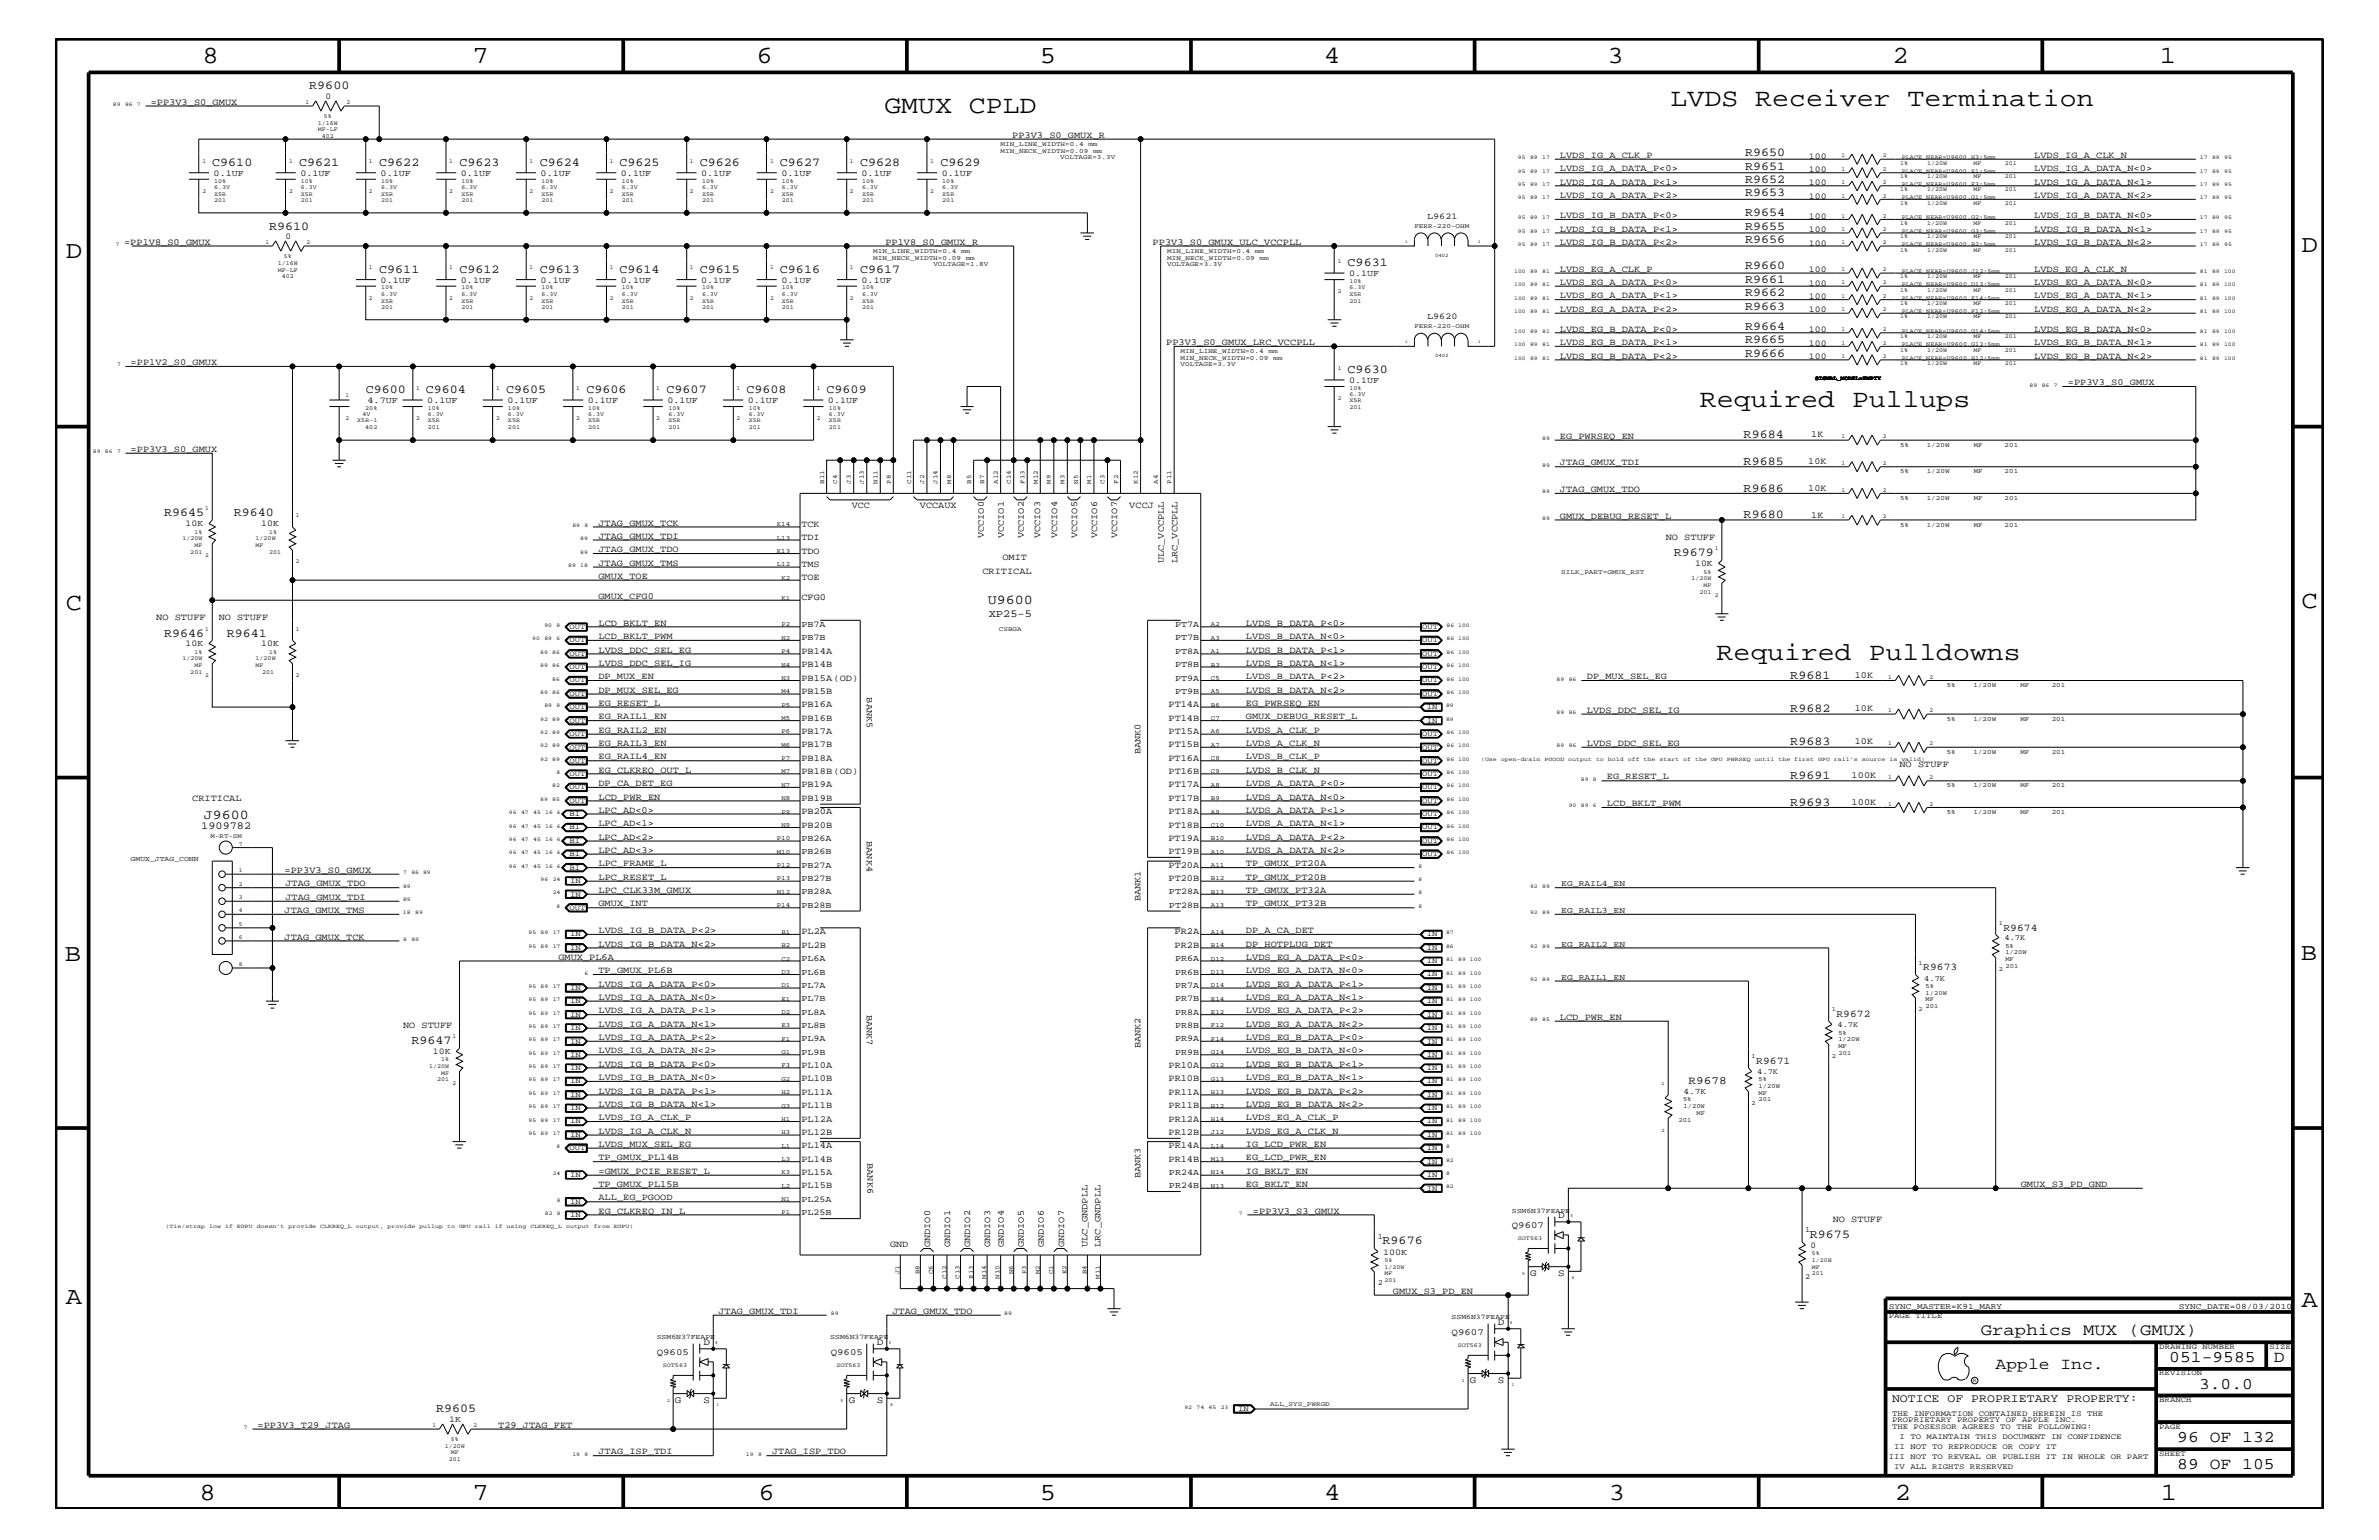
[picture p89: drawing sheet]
<svg xmlns="http://www.w3.org/2000/svg" width="432mm" height="279mm" viewBox="0 0 432 279" stroke-linecap="round" stroke-linejoin="round" font-family="sans-serif">
<defs><g id="words">
<g font-size="4.6">
<text x="160.5" y="20.4">GMUX CPLD</text>
<text x="303.2" y="19.2">LVDS Receiver Termination</text>
<text x="308.5" y="73.8">Required Pullups</text>
<text x="311.6" y="119.8">Required Pulldowns</text>
</g>
<g font-size="4.5">
<text x="36.7" y="11.5">8</text>
<text x="85.8" y="11.5">7</text>
<text x="137.3" y="11.5">6</text>
<text x="188.7" y="11.5">5</text>
<text x="240.3" y="11.5">4</text>
<text x="291.8" y="11.5">3</text>
<text x="343.5" y="11.5">2</text>
<text x="392" y="11.5">1</text>
<text x="11.9" y="46.8">D</text>
<text x="417.7" y="45.7">D</text>
<text x="11.9" y="110.6">C</text>
<text x="417.8" y="110.3">C</text>
<text x="11.8" y="174.3">B</text>
<text x="417.6" y="174.2">B</text>
<text x="11.9" y="236.7">A</text>
<text x="417.8" y="237.1">A</text>
<text x="36.2" y="272.1">8</text>
<text x="85.8" y="272.1">7</text>
<text x="137.7" y="272.1">6</text>
<text x="188.7" y="272.1">5</text>
<text x="240.4" y="272.1">4</text>
<text x="292" y="272.1">3</text>
<text x="343.9" y="272.1">2</text>
<text x="392.2" y="272.1">1</text>
</g>
<g font-size="3">
<text x="359.5" y="242.3">Graphics MUX (GMUX)</text>
<text x="362.2" y="248.4">Apple Inc.</text>
<text x="393.7" y="247.1">051-9585</text>
<text x="399.2" y="252">3.0.0</text>
<text x="412.7" y="247.1">D</text>
<text x="395.2" y="261.6">96 OF 132</text>
<text x="395.2" y="266.6">89 OF 105</text>
</g>
<g font-size="2.5">
<text x="179.3" y="109.5">U9600</text>
<text x="37" y="148.5">J9600</text>
</g>
<g font-size="2.2">
<text x="56.1" y="16.2">R9600</text>
<text x="316.7" y="28.3">R9650</text>
<text x="38.5" y="30.2">C9610</text>
<text x="54.3" y="30.2">C9621</text>
<text x="68.8" y="30.2">C9622</text>
<text x="83.4" y="30.2">C9623</text>
<text x="98" y="30.2">C9624</text>
<text x="112.4" y="30.2">C9625</text>
<text x="127" y="30.2">C9626</text>
<text x="141.6" y="30.2">C9627</text>
<text x="156.1" y="30.2">C9628</text>
<text x="170.7" y="30.2">C9629</text>
<text x="316.7" y="30.8">R9651</text>
<text x="316.7" y="33.1">R9652</text>
<text x="316.7" y="35.6">R9653</text>
<text x="48.9" y="41.7">R9610</text>
<text x="316.7" y="41.7">R9655</text>
<text x="316.7" y="39.2">R9654</text>
<text x="316.7" y="44.1">R9656</text>
<text x="68.8" y="49.6">C9611</text>
<text x="83.4" y="49.6">C9612</text>
<text x="98" y="49.6">C9613</text>
<text x="112.4" y="49.6">C9614</text>
<text x="127" y="49.6">C9615</text>
<text x="141.6" y="49.6">C9616</text>
<text x="156.1" y="49.6">C9617</text>
<text x="244.6" y="48.3">C9631</text>
<text x="316.7" y="53.8">R9662</text>
<text x="316.7" y="51.3">R9661</text>
<text x="316.7" y="48.9">R9660</text>
<text x="316.7" y="59.8">R9664</text>
<text x="316.7" y="56.2">R9663</text>
<text x="316.7" y="64.7">R9666</text>
<text x="316.7" y="62.3">R9665</text>
<text x="66.4" y="71.3">C9600</text>
<text x="77.3" y="71.3">C9604</text>
<text x="91.9" y="71.3">C9605</text>
<text x="106.4" y="71.3">C9606</text>
<text x="121" y="71.3">C9607</text>
<text x="135.5" y="71.3">C9608</text>
<text x="150" y="71.3">C9609</text>
<text x="244.6" y="67.7">C9630</text>
<text x="316.5" y="79.4">R9684</text>
<text x="316.5" y="84.4">R9685</text>
<text x="316.5" y="89.2">R9686</text>
<text x="29.8" y="93.7">R9645</text>
<text x="42.4" y="93.7">R9640</text>
<text x="316.5" y="94">R9680</text>
<text x="303.8" y="101">R9679</text>
<text x="29.8" y="115.5">R9646</text>
<text x="41.1" y="115.5">R9641</text>
<text x="325" y="123.1">R9681</text>
<text x="325" y="129.1">R9682</text>
<text x="325" y="135.2">R9683</text>
<text x="325" y="141.3">R9691</text>
<text x="325" y="146.2">R9693</text>
<text x="74.7" y="189.4">R9647</text>
<text x="251" y="225.7">R9676</text>
<text x="328.5" y="224.6">R9675</text>
<text x="79.2" y="256.2">R9605</text>
</g>
<text font-size="2.1" x="343.4" y="254.4">NOTICE OF PROPRIETARY PROPERTY:</text>
<text font-size="2" x="306.5" y="196.7">R9678</text>
<g font-size="1.9">
<text x="179.5" y="112">XP25-5</text>
<text x="36.5" y="150.5">1909782</text>
<text x="363.6" y="168.9">R9674</text>
<text x="349.1" y="176.1">R9673</text>
<text x="333.3" y="184.6">R9672</text>
<text x="318.8" y="193.1">R9671</text>
</g>
<g font-size="1.8">
<text x="282.8" y="220.9">D</text>
<text x="277.7" y="231.5">G</text>
<text x="282.8" y="231.5">S</text>
<text x="127.7" y="244">D</text>
<text x="159.2" y="244">D</text>
<text x="271.9" y="240.3">D</text>
<text x="266.8" y="250.9">G</text>
<text x="271.9" y="250.9">S</text>
<text x="122.5" y="254.5">G</text>
<text x="127.7" y="254.5">S</text>
<text x="154.1" y="254.5">G</text>
<text x="159.2" y="254.5">S</text>
</g>
<g font-size="1.7">
<text x="27.3" y="19">=PP3V3_S0_GMUX</text>
<text x="183.7" y="25">PP3V3_S0_GMUX_R</text>
<text x="283.1" y="28.6">LVDS_IG_A_CLK_P</text>
<text x="369.2" y="28.6">LVDS_IG_A_CLK_N</text>
<text x="283.1" y="35.9">LVDS_IG_A_DATA_P&lt;2&gt;</text>
<text x="283.1" y="31.1">LVDS_IG_A_DATA_P&lt;0&gt;</text>
<text x="283.1" y="33.6">LVDS_IG_A_DATA_P&lt;1&gt;</text>
<text x="369.2" y="31.1">LVDS_IG_A_DATA_N&lt;0&gt;</text>
<text x="369.2" y="33.6">LVDS_IG_A_DATA_N&lt;1&gt;</text>
<text x="369.2" y="35.9">LVDS_IG_A_DATA_N&lt;2&gt;</text>
<text x="283.1" y="39.6">LVDS_IG_B_DATA_P&lt;0&gt;</text>
<text x="369.2" y="39.6">LVDS_IG_B_DATA_N&lt;0&gt;</text>
<text x="22.5" y="44.4">=PP1V8_S0_GMUX</text>
<text x="160.7" y="44.4">PP1V8_S0_GMUX_R</text>
<text x="209.2" y="44.4">PP3V3_S0_GMUX_ULC_VCCPLL</text>
<text x="283.1" y="44.4">LVDS_IG_B_DATA_P&lt;2&gt;</text>
<text x="283.1" y="42">LVDS_IG_B_DATA_P&lt;1&gt;</text>
<text x="369.2" y="42">LVDS_IG_B_DATA_N&lt;1&gt;</text>
<text x="369.2" y="44.4">LVDS_IG_B_DATA_N&lt;2&gt;</text>
<text x="283.1" y="51.7">LVDS_EG_A_DATA_P&lt;0&gt;</text>
<text x="283.1" y="49.3">LVDS_EG_A_CLK_P</text>
<text x="369.2" y="51.7">LVDS_EG_A_DATA_N&lt;0&gt;</text>
<text x="369.2" y="49.3">LVDS_EG_A_CLK_N</text>
<text x="283.1" y="54.1">LVDS_EG_A_DATA_P&lt;1&gt;</text>
<text x="283.1" y="56.6">LVDS_EG_A_DATA_P&lt;2&gt;</text>
<text x="369.2" y="56.6">LVDS_EG_A_DATA_N&lt;2&gt;</text>
<text x="369.2" y="54.1">LVDS_EG_A_DATA_N&lt;1&gt;</text>
<text x="211.7" y="62.6">PP3V3_S0_GMUX_LRC_VCCPLL</text>
<text x="283.1" y="65.1">LVDS_EG_B_DATA_P&lt;2&gt;</text>
<text x="283.1" y="62.6">LVDS_EG_B_DATA_P&lt;1&gt;</text>
<text x="283.1" y="60.2">LVDS_EG_B_DATA_P&lt;0&gt;</text>
<text x="369.2" y="65.1">LVDS_EG_B_DATA_N&lt;2&gt;</text>
<text x="369.2" y="62.6">LVDS_EG_B_DATA_N&lt;1&gt;</text>
<text x="369.2" y="60.2">LVDS_EG_B_DATA_N&lt;0&gt;</text>
<text x="23.7" y="66.2">=PP1V2_S0_GMUX</text>
<text x="375.3" y="69.9">=PP3V3_S0_GMUX</text>
<text x="23.7" y="82">=PP3V3_S0_GMUX</text>
<text x="283.1" y="79.6">EG_PWRSEQ_EN</text>
<text x="328.8" y="79.4">1K</text>
<text x="283.1" y="89.3">JTAG_GMUX_TDO</text>
<text x="283.1" y="84.4">JTAG_GMUX_TDI</text>
<text x="328.2" y="84.2">10K</text>
<text x="328.2" y="89">10K</text>
<text x="108.6" y="95.4">JTAG_GMUX_TCK</text>
<text x="145.5" y="95.6">TCK</text>
<text x="154.6" y="92.2">VCC</text>
<text x="167" y="92.2">VCCAUX</text>
<text x="205" y="92.2">VCCJ</text>
<text x="283.1" y="94.2">GMUX_DEBUG_RESET_L</text>
<text x="328.8" y="93.9">1K</text>
<text x="108.6" y="100.2">JTAG_GMUX_TDO</text>
<text x="108.6" y="97.7">JTAG_GMUX_TDI</text>
<text x="145.5" y="98">TDI</text>
<text x="145.5" y="100.4">TDO</text>
<text x="178.6" y="97.6" transform="rotate(-90 178.6 97.6)">VCCIO0</text>
<text x="181.9" y="101.6">OMIT</text>
<text x="182.2" y="97.6" transform="rotate(-90 182.2 97.6)">VCCIO1</text>
<text x="185.8" y="97.6" transform="rotate(-90 185.8 97.6)">VCCIO2</text>
<text x="188.8" y="97.6" transform="rotate(-90 188.8 97.6)">VCCIO3</text>
<text x="191.9" y="97.6" transform="rotate(-90 191.9 97.6)">VCCIO4</text>
<text x="195.5" y="97.6" transform="rotate(-90 195.5 97.6)">VCCIO5</text>
<text x="199.1" y="97.6" transform="rotate(-90 199.1 97.6)">VCCIO6</text>
<text x="202.8" y="97.6" transform="rotate(-90 202.8 97.6)">VCCIO7</text>
<text x="302.3" y="98">NO STUFF</text>
<text x="108.6" y="105">GMUX_TOE</text>
<text x="108.6" y="102.6">JTAG_GMUX_TMS</text>
<text x="145.5" y="102.9">TMS</text>
<text x="145.5" y="105.3">TOE</text>
<text x="178.3" y="104.1">CRITICAL</text>
<text x="211.2" y="102.2" transform="rotate(-90 211.2 102.2)">ULC_VCCPLL</text>
<text x="213.7" y="102.2" transform="rotate(-90 213.7 102.2)">LRC_VCCPLL</text>
<text x="28.4" y="112.6">NO STUFF</text>
<text x="39.7" y="112.6">NO STUFF</text>
<text x="108.6" y="108.7">GMUX_CFG0</text>
<text x="108.6" y="113.6">LCD_BKLT_EN</text>
<text x="145.5" y="108.9">CFG0</text>
<text x="226.1" y="113.6">LVDS_B_DATA_P&lt;0&gt;</text>
<text x="108.6" y="118.4">LVDS_DDC_SEL_EG</text>
<text x="108.6" y="115.9">LCD_BKLT_PWM</text>
<text x="145.5" y="118.6">PB14A</text>
<text x="226.1" y="118.4">LVDS_B_DATA_P&lt;1&gt;</text>
<text x="226.1" y="115.9">LVDS_B_DATA_N&lt;0&gt;</text>
<text x="108.6" y="120.8">LVDS_DDC_SEL_IG</text>
<text x="108.6" y="123.2">DP_MUX_EN</text>
<text x="108.6" y="125.7">DP_MUX_SEL_EG</text>
<text x="145.5" y="121">PB14B</text>
<text x="145.5" y="123.5">PB15A(OD)</text>
<text x="145.5" y="125.9">PB15B</text>
<text x="226.1" y="120.8">LVDS_B_DATA_N&lt;1&gt;</text>
<text x="226.1" y="125.7">LVDS_B_DATA_N&lt;2&gt;</text>
<text x="226.1" y="123.2">LVDS_B_DATA_P&lt;2&gt;</text>
<text x="288" y="123.2">DP_MUX_SEL_EG</text>
<text x="336.7" y="123">10K</text>
<text x="108.6" y="128">EG_RESET_L</text>
<text x="108.6" y="130.5">EG_RAIL1_EN</text>
<text x="145.5" y="128.3">PB16A</text>
<text x="145.5" y="130.8">PB16B</text>
<text x="157.3" y="126.5" transform="rotate(90 157.3 126.5)">BANK5</text>
<text x="212.1" y="130.8">PT14B</text>
<text x="212.1" y="128.3">PT14A</text>
<text x="226.1" y="128">EG_PWRSEQ_EN</text>
<text x="226.1" y="130.5">GMUX_DEBUG_RESET_L</text>
<text x="288" y="129.3">LVDS_DDC_SEL_IG</text>
<text x="336.7" y="129.1">10K</text>
<text x="108.6" y="133">EG_RAIL2_EN</text>
<text x="108.6" y="135.3">EG_RAIL3_EN</text>
<text x="108.6" y="137.8">EG_RAIL4_EN</text>
<text x="145.5" y="133.2">PB17A</text>
<text x="145.5" y="135.6">PB17B</text>
<text x="207" y="136.9" transform="rotate(-90 207 136.9)">BANK0</text>
<text x="212.1" y="133.2">PT15A</text>
<text x="212.1" y="135.6">PT15B</text>
<text x="226.1" y="133">LVDS_A_CLK_P</text>
<text x="226.1" y="135.3">LVDS_A_CLK_N</text>
<text x="226.1" y="137.8">LVDS_B_CLK_P</text>
<text x="288" y="135.3">LVDS_DDC_SEL_EG</text>
<text x="336.7" y="135.1">10K</text>
<text x="108.6" y="140.2">EG_CLKREQ_OUT_L</text>
<text x="108.6" y="142.6">DP_CA_DET_EG</text>
<text x="145.5" y="140.4">PB18B(OD)</text>
<text x="145.5" y="138">PB18A</text>
<text x="145.5" y="142.9">PB19A</text>
<text x="212.1" y="138">PT16A</text>
<text x="212.1" y="142.9">PT17A</text>
<text x="212.1" y="140.4">PT16B</text>
<text x="226.1" y="142.6">LVDS_A_DATA_P&lt;0&gt;</text>
<text x="226.1" y="140.2">LVDS_B_CLK_N</text>
<text x="291.7" y="141.4">EG_RESET_L</text>
<text x="336.1" y="141.2">100K</text>
<text x="344.8" y="139.2">NO STUFF</text>
<text x="34.9" y="145.3">CRITICAL</text>
<text x="108.6" y="145.1">LCD_PWR_EN</text>
<text x="108.6" y="149.9">LPC_AD&lt;1&gt;</text>
<text x="108.6" y="147.5">LPC_AD&lt;0&gt;</text>
<text x="145.5" y="145.3">PB19B</text>
<text x="145.5" y="147.7">PB20A</text>
<text x="212.1" y="145.3">PT17B</text>
<text x="212.1" y="147.7">PT18A</text>
<text x="226.1" y="147.5">LVDS_A_DATA_P&lt;1&gt;</text>
<text x="226.1" y="149.9">LVDS_A_DATA_N&lt;1&gt;</text>
<text x="226.1" y="145.1">LVDS_A_DATA_N&lt;0&gt;</text>
<text x="291.7" y="146.2">LCD_BKLT_PWM</text>
<text x="336.1" y="146">100K</text>
<text x="108.6" y="152.3">LPC_AD&lt;2&gt;</text>
<text x="108.6" y="154.7">LPC_AD&lt;3&gt;</text>
<text x="145.5" y="150.1">PB20B</text>
<text x="157.3" y="152.6" transform="rotate(90 157.3 152.6)">BANK4</text>
<text x="212.1" y="152.6">PT19A</text>
<text x="212.1" y="155">PT19B</text>
<text x="212.1" y="150.1">PT18B</text>
<text x="226.1" y="152.3">LVDS_A_DATA_P&lt;2&gt;</text>
<text x="226.1" y="154.7">LVDS_A_DATA_N&lt;2&gt;</text>
<text x="51.6" y="158.4">=PP3V3_S0_GMUX</text>
<text x="51.8" y="160.8">JTAG_GMUX_TDO</text>
<text x="108.6" y="162">LPC_CLK33M_GMUX</text>
<text x="108.6" y="157.2">LPC_FRAME_L</text>
<text x="108.6" y="159.6">LPC_RESET_L</text>
<text x="212.1" y="159.9">PT20B</text>
<text x="212.1" y="157.4">PT20A</text>
<text x="226.1" y="157.2">TP_GMUX_PT20A</text>
<text x="226.1" y="159.6">TP_GMUX_PT20B</text>
<text x="226.1" y="162">TP_GMUX_PT32A</text>
<text x="51.6" y="165.6">JTAG_GMUX_TMS</text>
<text x="51.8" y="163.3">JTAG_GMUX_TDI</text>
<text x="108.6" y="164.5">GMUX_INT</text>
<text x="207" y="163.5" transform="rotate(-90 207 163.5)">BANK1</text>
<text x="226.1" y="164.5">TP_GMUX_PT32B</text>
<text x="51.6" y="170.5">JTAG_GMUX_TCK</text>
<text x="108.6" y="171.7">LVDS_IG_B_DATA_N&lt;2&gt;</text>
<text x="108.6" y="169.3">LVDS_IG_B_DATA_P&lt;2&gt;</text>
<text x="145.5" y="169.5">PL2A</text>
<text x="145.5" y="172">PL2B</text>
<text x="213.2" y="169.5">PR2A</text>
<text x="213.2" y="172">PR2B</text>
<text x="226.1" y="171.7">DP_HOTPLUG_DET</text>
<text x="226.1" y="169.3">DP_A_CA_DET</text>
<text x="101.3" y="174.2">GMUX_PL6A</text>
<text x="108.6" y="176.6">TP_GMUX_PL6B</text>
<text x="108.6" y="179">LVDS_IG_A_DATA_P&lt;0&gt;</text>
<text x="226.1" y="179">LVDS_EG_A_DATA_P&lt;1&gt;</text>
<text x="226.1" y="174.2">LVDS_EG_A_DATA_P&lt;0&gt;</text>
<text x="226.1" y="176.6">LVDS_EG_A_DATA_N&lt;0&gt;</text>
<text x="108.6" y="181.4">LVDS_IG_A_DATA_N&lt;0&gt;</text>
<text x="108.6" y="183.8">LVDS_IG_A_DATA_P&lt;1&gt;</text>
<text x="157.3" y="184.1" transform="rotate(90 157.3 184.1)">BANK7</text>
<text x="226.1" y="181.4">LVDS_EG_A_DATA_N&lt;1&gt;</text>
<text x="226.1" y="183.8">LVDS_EG_A_DATA_P&lt;2&gt;</text>
<text x="283.1" y="185">LCD_PWR_EN</text>
<text x="73.2" y="186.5">NO STUFF</text>
<text x="108.6" y="191.1">LVDS_IG_A_DATA_N&lt;2&gt;</text>
<text x="108.6" y="186.3">LVDS_IG_A_DATA_N&lt;1&gt;</text>
<text x="108.6" y="188.7">LVDS_IG_A_DATA_P&lt;2&gt;</text>
<text x="207" y="190.2" transform="rotate(-90 207 190.2)">BANK2</text>
<text x="226.1" y="188.7">LVDS_EG_B_DATA_P&lt;0&gt;</text>
<text x="226.1" y="186.3">LVDS_EG_A_DATA_N&lt;2&gt;</text>
<text x="226.1" y="191.1">LVDS_EG_B_DATA_N&lt;0&gt;</text>
<text x="108.6" y="195.9">LVDS_IG_B_DATA_N&lt;0&gt;</text>
<text x="108.6" y="193.6">LVDS_IG_B_DATA_P&lt;0&gt;</text>
<text x="145.5" y="196.2">PL10B</text>
<text x="145.5" y="193.7">PL10A</text>
<text x="212.1" y="196.2">PR10B</text>
<text x="212.1" y="193.7">PR10A</text>
<text x="226.1" y="195.9">LVDS_EG_B_DATA_N&lt;1&gt;</text>
<text x="226.1" y="193.6">LVDS_EG_B_DATA_P&lt;1&gt;</text>
<text x="108.6" y="203.2">LVDS_IG_A_CLK_P</text>
<text x="108.6" y="200.9">LVDS_IG_B_DATA_N&lt;1&gt;</text>
<text x="108.6" y="198.4">LVDS_IG_B_DATA_P&lt;1&gt;</text>
<text x="145.5" y="201">PL11B</text>
<text x="145.5" y="203.5">PL12A</text>
<text x="145.5" y="198.7">PL11A</text>
<text x="212.1" y="201">PR11B</text>
<text x="212.1" y="203.5">PR12A</text>
<text x="212.1" y="198.7">PR11A</text>
<text x="226.1" y="203.2">LVDS_EG_A_CLK_P</text>
<text x="226.1" y="198.4">LVDS_EG_B_DATA_P&lt;2&gt;</text>
<text x="226.1" y="200.9">LVDS_EG_B_DATA_N&lt;2&gt;</text>
<text x="108.6" y="205.7">LVDS_IG_A_CLK_N</text>
<text x="108.6" y="208.1">LVDS_MUX_SEL_EG</text>
<text x="145.5" y="208.3">PL14A</text>
<text x="145.5" y="205.9">PL12B</text>
<text x="212.1" y="208.3">PR14A</text>
<text x="212.1" y="205.9">PR12B</text>
<text x="226.1" y="208.1">IG_LCD_PWR_EN</text>
<text x="226.1" y="205.7">LVDS_EG_A_CLK_N</text>
<text x="108.6" y="213">=GMUX_PCIE_RESET_L</text>
<text x="108.6" y="215.3">TP_GMUX_PL15B</text>
<text x="108.6" y="210.5">TP_GMUX_PL14B</text>
<text x="145.5" y="213.2">PL15A</text>
<text x="145.5" y="210.8">PL14B</text>
<text x="145.5" y="215.6">PL15B</text>
<text x="157.5" y="211" transform="rotate(90 157.5 211)">BANK6</text>
<text x="207" y="213.8" transform="rotate(-90 207 213.8)">BANK3</text>
<text x="212.1" y="210.8">PR14B</text>
<text x="226.1" y="210.5">EG_LCD_PWR_EN</text>
<text x="226.1" y="215.3">EG_BKLT_EN</text>
<text x="226.1" y="213">IG_BKLT_EN</text>
<text x="366.8" y="215.3">GMUX_S3_PD_GND</text>
<text x="108.6" y="220.2">EG_CLKREQ_IN_L</text>
<text x="108.6" y="217.8">ALL_EG_PGOOD</text>
<text x="227.4" y="220.2">=PP3V3_S3_GMUX</text>
<text x="332.7" y="221.7">NO STUFF</text>
<text x="161.5" y="226.3">GND</text>
<text x="168.8" y="226.3" transform="rotate(-90 168.8 226.3)">GNDIO0</text>
<text x="172.5" y="226.3" transform="rotate(-90 172.5 226.3)">GNDIO1</text>
<text x="176.1" y="226.3" transform="rotate(-90 176.1 226.3)">GNDIO2</text>
<text x="179.7" y="226.3" transform="rotate(-90 179.7 226.3)">GNDIO3</text>
<text x="182.2" y="226.3" transform="rotate(-90 182.2 226.3)">GNDIO4</text>
<text x="185.8" y="226.3" transform="rotate(-90 185.8 226.3)">GNDIO5</text>
<text x="189.5" y="226.3" transform="rotate(-90 189.5 226.3)">GNDIO6</text>
<text x="193.1" y="226.3" transform="rotate(-90 193.1 226.3)">GNDIO7</text>
<text x="197.4" y="226.3" transform="rotate(-90 197.4 226.3)">ULC_GNDPLL</text>
<text x="199.7" y="226.3" transform="rotate(-90 199.7 226.3)">LRC_GNDPLL</text>
<text x="274.4" y="222.9">Q9607</text>
<text x="130.4" y="238.4">JTAG_GMUX_TDI</text>
<text x="162" y="238.4">JTAG_GMUX_TDO</text>
<text x="252.8" y="234.7">GMUX_S3_PD_EN</text>
<text x="119.2" y="245.9">Q9605</text>
<text x="150.8" y="245.9">Q9605</text>
<text x="263.5" y="242.3">Q9607</text>
<text x="46.7" y="259">=PP3V3_T29_JTAG</text>
<text x="90.4" y="259">T29_JTAG_FET</text>
<text x="108.6" y="263.8">JTAG_ISP_TDI</text>
<text x="140.1" y="263.8">JTAG_ISP_TDO</text>
</g>
<g font-size="1.6">
<text x="59.1" y="17.9">0</text>
<text x="328.3" y="28.8">100</text>
<text x="38.8" y="31.9">0.1UF</text>
<text x="54.5" y="31.9">0.1UF</text>
<text x="69.1" y="31.9">0.1UF</text>
<text x="83.7" y="31.9">0.1UF</text>
<text x="98.1" y="31.9">0.1UF</text>
<text x="112.7" y="31.9">0.1UF</text>
<text x="127.3" y="31.9">0.1UF</text>
<text x="141.8" y="31.9">0.1UF</text>
<text x="156.4" y="31.9">0.1UF</text>
<text x="170.9" y="31.9">0.1UF</text>
<text x="328.3" y="31.2">100</text>
<text x="328.3" y="33.6">100</text>
<text x="259" y="39.7">L9621</text>
<text x="328.3" y="36.1">100</text>
<text x="328.3" y="39.7">100</text>
<text x="51.8" y="43.4">0</text>
<text x="328.3" y="44.6">100</text>
<text x="328.3" y="42.1">100</text>
<text x="69.1" y="51.3">0.1UF</text>
<text x="83.7" y="51.3">0.1UF</text>
<text x="98.1" y="51.3">0.1UF</text>
<text x="112.7" y="51.3">0.1UF</text>
<text x="127.3" y="51.3">0.1UF</text>
<text x="141.8" y="51.3">0.1UF</text>
<text x="156.4" y="51.3">0.1UF</text>
<text x="244.9" y="50.2">0.1UF</text>
<text x="328.3" y="51.8">100</text>
<text x="328.3" y="49.4">100</text>
<text x="259" y="57.9">L9620</text>
<text x="328.3" y="56.7">100</text>
<text x="328.3" y="54.2">100</text>
<text x="328.3" y="65.1">100</text>
<text x="328.3" y="62.8">100</text>
<text x="328.3" y="60.3">100</text>
<text x="244.9" y="69.5">0.1UF</text>
<text x="66.7" y="73.2">4.7UF</text>
<text x="77.6" y="73.2">0.1UF</text>
<text x="92.1" y="73.2">0.1UF</text>
<text x="106.7" y="73.2">0.1UF</text>
<text x="121.2" y="73.2">0.1UF</text>
<text x="135.7" y="73.2">0.1UF</text>
<text x="150.3" y="73.2">0.1UF</text>
<text x="33.7" y="95.4">10K</text>
<text x="47.4" y="95.4">10K</text>
<text x="307.7" y="102.7">10K</text>
<text x="145.5" y="113.7">PB7A</text>
<text x="213.3" y="113.7">PT7A</text>
<text x="33.7" y="117.3">10K</text>
<text x="47.4" y="117.3">10K</text>
<text x="145.5" y="116.2">PB7B</text>
<text x="213.3" y="118.6">PT8A</text>
<text x="213.3" y="116.2">PT7B</text>
<text x="213.3" y="121">PT8B</text>
<text x="213.3" y="123.5">PT9A</text>
<text x="213.3" y="125.9">PT9B</text>
<text x="145.5" y="155">PB26B</text>
<text x="145.5" y="152.6">PB26A</text>
<text x="145.5" y="157.4">PB27A</text>
<text x="145.5" y="159.9">PB27B</text>
<text x="145.5" y="164.7">PB28B</text>
<text x="145.5" y="162.2">PB28A</text>
<text x="212.2" y="164.7">PT28B</text>
<text x="212.2" y="162.2">PT28A</text>
<text x="145.5" y="176.8">PL6B</text>
<text x="145.5" y="179.3">PL7A</text>
<text x="145.5" y="174.4">PL6A</text>
<text x="213.3" y="174.4">PR6A</text>
<text x="213.3" y="176.8">PR6B</text>
<text x="213.3" y="179.3">PR7A</text>
<text x="145.5" y="184.1">PL8A</text>
<text x="145.5" y="181.6">PL7B</text>
<text x="213.3" y="181.6">PR7B</text>
<text x="213.3" y="184.1">PR8A</text>
<text x="78.6" y="191.2">10K</text>
<text x="145.5" y="188.9">PL9A</text>
<text x="145.5" y="186.5">PL8B</text>
<text x="145.5" y="191.4">PL9B</text>
<text x="213.3" y="188.9">PR9A</text>
<text x="213.3" y="191.4">PR9B</text>
<text x="213.3" y="186.5">PR8B</text>
<text x="212.2" y="213.2">PR24A</text>
<text x="212.2" y="215.6">PR24B</text>
<text x="145.5" y="218">PL25A</text>
<text x="145.5" y="220.4">PL25B</text>
<text x="251" y="227.6">100K</text>
<text x="328.6" y="226.4">0</text>
<text x="81.5" y="257.9">1K</text>
</g>
<g font-size="1.5">
<text x="283.4" y="160.8">EG_RAIL4_EN</text>
<text x="283.4" y="165.6">EG_RAIL3_EN</text>
<text x="283.4" y="171.7">EG_RAIL2_EN</text>
<text x="283.4" y="177.7">EG_RAIL1_EN</text>
<text x="305.6" y="198.5">4.7K</text>
<text x="342.8" y="237.4">SYNC_MASTER=K91_MARY</text>
<text x="395.5" y="237.4">SYNC_DATE=08/03/2010</text>
</g>
<g font-size="1.4">
<text x="103.4" y="119">OUT</text>
<text x="103.4" y="116.5">OUT</text>
<text x="103.4" y="114.2">OUT</text>
<text x="258.1" y="119">OUT</text>
<text x="258.1" y="116.5">OUT</text>
<text x="258.1" y="114.2">OUT</text>
<text x="103.4" y="123.8">OUT</text>
<text x="103.4" y="121.4">OUT</text>
<text x="258.1" y="123.8">OUT</text>
<text x="258.1" y="121.4">OUT</text>
<text x="103.4" y="131.1">OUT</text>
<text x="103.4" y="128.7">OUT</text>
<text x="103.4" y="126.3">OUT</text>
<text x="258.1" y="126.3">OUT</text>
<text x="259" y="131.1">IN</text>
<text x="259" y="128.7">IN</text>
<text x="103.4" y="136">OUT</text>
<text x="103.4" y="133.5">OUT</text>
<text x="258.1" y="136">OUT</text>
<text x="258.1" y="133.5">OUT</text>
<text x="103.4" y="143.2">OUT</text>
<text x="103.4" y="140.8">OUT</text>
<text x="103.4" y="138.4">OUT</text>
<text x="258.1" y="143.2">OUT</text>
<text x="258.1" y="140.8">OUT</text>
<text x="258.1" y="138.4">OUT</text>
<text x="103.4" y="148.1">BI</text>
<text x="103.4" y="145.7">OUT</text>
<text x="258.1" y="148.1">OUT</text>
<text x="258.1" y="145.7">OUT</text>
<text x="103.4" y="155.4">BI</text>
<text x="103.4" y="152.9">BI</text>
<text x="103.4" y="150.5">BI</text>
<text x="258.1" y="155.4">OUT</text>
<text x="258.1" y="152.9">OUT</text>
<text x="258.1" y="150.5">OUT</text>
<text x="103.4" y="157.8">BI</text>
<text x="103.5" y="160.2">IN</text>
<text x="103.4" y="165">OUT</text>
<text x="103.5" y="162.7">IN</text>
<text x="103.5" y="172.3">IN</text>
<text x="103.5" y="169.9">IN</text>
<text x="259" y="172.3">IN</text>
<text x="259" y="169.9">IN</text>
<text x="363.8" y="170.6">4.7K</text>
<text x="103.5" y="179.6">IN</text>
<text x="259" y="174.8">IN</text>
<text x="259" y="179.6">IN</text>
<text x="259" y="177.2">IN</text>
<text x="349.2" y="177.9">4.7K</text>
<text x="103.5" y="184.4">IN</text>
<text x="103.5" y="182.1">IN</text>
<text x="259" y="184.4">IN</text>
<text x="259" y="182.1">IN</text>
<text x="103.5" y="191.7">IN</text>
<text x="103.5" y="186.9">IN</text>
<text x="103.5" y="189.3">IN</text>
<text x="259" y="191.7">IN</text>
<text x="259" y="189.3">IN</text>
<text x="259" y="186.9">IN</text>
<text x="333.5" y="186.4">4.7K</text>
<text x="103.5" y="196.5">IN</text>
<text x="103.5" y="194.2">IN</text>
<text x="259" y="196.5">IN</text>
<text x="259" y="194.2">IN</text>
<text x="318.9" y="194.8">4.7K</text>
<text x="103.5" y="203.8">IN</text>
<text x="103.5" y="199">IN</text>
<text x="103.5" y="201.5">IN</text>
<text x="259" y="203.8">IN</text>
<text x="259" y="201.5">IN</text>
<text x="259" y="199">IN</text>
<text x="103.4" y="208.7">OUT</text>
<text x="103.5" y="206.3">IN</text>
<text x="259" y="208.7">IN</text>
<text x="259" y="206.3">IN</text>
<text x="103.5" y="213.6">IN</text>
<text x="259" y="213.6">IN</text>
<text x="259" y="211.1">IN</text>
<text x="103.5" y="218.4">IN</text>
<text x="103.5" y="220.8">IN</text>
<text x="259" y="216">IN</text>
<text x="250.1" y="224.7">1</text>
<text x="327.7" y="223.5">1</text>
<text x="250.1" y="233.2">2</text>
<text x="327.7" y="232">2</text>
<text x="342.8" y="239.2">PAGE TITLE</text>
<text x="391.9" y="244.7">DRAWING NUMBER</text>
<text x="411.9" y="244.7">SIZE</text>
<text x="391.9" y="249.5">REVISION</text>
<text x="224.7" y="256">IN</text>
<text x="343.4" y="256.8">THE INFORMATION CONTAINED HEREIN IS THE</text>
<text x="391.9" y="254.4">BRANCH</text>
<text x="343.4" y="259.3">THE POSESSOR AGREES TO THE FOLLOWING:</text>
<text x="343.4" y="258">PROPRIETARY PROPERTY OF APPLE INC.</text>
<text x="343.8" y="262.9">II NOT TO REPRODUCE OR COPY IT</text>
<text x="344.8" y="261.1">I TO MAINTAIN THIS DOCUMENT IN CONFIDENCE</text>
<text x="391.9" y="259.3">PAGE</text>
<text x="342.8" y="264.7">III NOT TO REVEAL OR PUBLISH IT IN WHOLE OR PART</text>
<text x="343.8" y="266.6">IV ALL RIGHTS RESERVED</text>
<text x="391.9" y="264.1">SHEET</text>
</g>
<g font-size="1.3">
<text x="23.7" y="156.2">GMUX_JTAG_CONN</text>
<text x="274.4" y="220">SSM6N37FEAPE</text>
<text x="263.5" y="239.4">SSM6N37FEAPE</text>
<text x="119.2" y="243">SSM6N37FEAPE</text>
<text x="150.7" y="243">SSM6N37FEAPE</text>
</g>
<g font-size="1.2">
<text x="181.6" y="27.7">MIN_NECK_WIDTH=0.09</text>
<text x="181.6" y="26.5">MIN_LINE_WIDTH=0.4</text>
<text x="192.4" y="28.9">VOLTAGE=3.3V</text>
<text x="197.5" y="26.5">mm</text>
<text x="198.4" y="27.7">mm</text>
<text x="256.7" y="41.4">FERR-220-OHM</text>
<text x="158.5" y="45.9">MIN_LINE_WIDTH=0.4</text>
<text x="158.5" y="47.1">MIN_NECK_WIDTH=0.09</text>
<text x="174.4" y="45.9">mm</text>
<text x="175.3" y="47.1">mm</text>
<text x="211.8" y="47.1">MIN_NECK_WIDTH=0.09</text>
<text x="211.8" y="45.9">MIN_LINE_WIDTH=0.4</text>
<text x="227.8" y="45.9">mm</text>
<text x="228.6" y="47.1">mm</text>
<text x="169.4" y="48.3">VOLTAGE=1.8V</text>
<text x="211.8" y="48.3">VOLTAGE=3.3V</text>
<text x="256.7" y="59.5">FERR-220-OHM</text>
<text x="214.3" y="64">MIN_LINE_WIDTH=0.4</text>
<text x="214.3" y="65.3">MIN_NECK_WIDTH=0.09</text>
<text x="230.2" y="64">mm</text>
<text x="231.1" y="65.3">mm</text>
<text x="214.3" y="66.5">VOLTAGE=3.3V</text>
<text x="344.9" y="81.1">5%</text>
<text x="349.7" y="81.1">1/20W</text>
<text x="358.3" y="81.1">MF</text>
<text x="363.9" y="81.1">201</text>
<text x="149.6" y="87.7" transform="rotate(-90 149.6 87.7)">B11</text>
<text x="152" y="87.7" transform="rotate(-90 152 87.7)">C4</text>
<text x="154.4" y="87.7" transform="rotate(-90 154.4 87.7)">J3</text>
<text x="156.8" y="87.7" transform="rotate(-90 156.8 87.7)">J13</text>
<text x="159.3" y="87.7" transform="rotate(-90 159.3 87.7)">N11</text>
<text x="161.7" y="87.7" transform="rotate(-90 161.7 87.7)">P8</text>
<text x="165.4" y="87.7" transform="rotate(-90 165.4 87.7)">C11</text>
<text x="167.7" y="87.7" transform="rotate(-90 167.7 87.7)">J2</text>
<text x="170.2" y="87.7" transform="rotate(-90 170.2 87.7)">J14</text>
<text x="172.6" y="87.7" transform="rotate(-90 172.6 87.7)">M8</text>
<text x="176.3" y="87.7" transform="rotate(-90 176.3 87.7)">B5</text>
<text x="178.6" y="87.7" transform="rotate(-90 178.6 87.7)">B7</text>
<text x="181.1" y="87.7" transform="rotate(-90 181.1 87.7)">A12</text>
<text x="183.5" y="87.7" transform="rotate(-90 183.5 87.7)">C14</text>
<text x="185.9" y="87.7" transform="rotate(-90 185.9 87.7)">F13</text>
<text x="188.4" y="87.7" transform="rotate(-90 188.4 87.7)">M12</text>
<text x="190.8" y="87.7" transform="rotate(-90 190.8 87.7)">M9</text>
<text x="193.2" y="87.7" transform="rotate(-90 193.2 87.7)">M3</text>
<text x="195.7" y="87.7" transform="rotate(-90 195.7 87.7)">N5</text>
<text x="198" y="87.7" transform="rotate(-90 198 87.7)">M1</text>
<text x="200.5" y="87.7" transform="rotate(-90 200.5 87.7)">C3</text>
<text x="202.9" y="87.7" transform="rotate(-90 202.9 87.7)">F2</text>
<text x="206.5" y="87.7" transform="rotate(-90 206.5 87.7)">K12</text>
<text x="210.1" y="87.7" transform="rotate(-90 210.1 87.7)">A4</text>
<text x="212.6" y="87.7" transform="rotate(-90 212.6 87.7)">P11</text>
<text x="344.9" y="85.9">5%</text>
<text x="349.7" y="85.9">1/20W</text>
<text x="358.3" y="85.9">MF</text>
<text x="363.9" y="85.9">201</text>
<text x="141" y="95.4">K14</text>
<text x="344.9" y="90.7">5%</text>
<text x="344.9" y="95.6">5%</text>
<text x="349.7" y="95.6">1/20W</text>
<text x="349.7" y="90.7">1/20W</text>
<text x="358.3" y="95.6">MF</text>
<text x="358.3" y="90.7">MF</text>
<text x="363.9" y="95.6">201</text>
<text x="363.9" y="90.7">201</text>
<text x="141" y="97.9">L13</text>
<text x="141" y="100.4">K13</text>
<text x="141" y="102.7">L12</text>
<text x="141.8" y="105.2">K2</text>
<text x="283.4" y="104.1">SILK_PART=GMUX_RST</text>
<text x="141.8" y="108.8">K1</text>
<text x="141.8" y="113.7">P2</text>
<text x="219.8" y="113.7">A2</text>
<text x="141.8" y="118.5">P4</text>
<text x="141.8" y="116.1">N2</text>
<text x="181.3" y="114.4">CSBGA</text>
<text x="219.8" y="116.1">A3</text>
<text x="219.8" y="118.5">A1</text>
<text x="141.8" y="120.9">N4</text>
<text x="141.8" y="123.4">N3</text>
<text x="141.8" y="125.8">M4</text>
<text x="219.8" y="120.9">B3</text>
<text x="219.8" y="123.4">C5</text>
<text x="219.8" y="125.8">A5</text>
<text x="353.4" y="124.7">5%</text>
<text x="358.2" y="124.7">1/20W</text>
<text x="366.7" y="124.7">MF</text>
<text x="372.4" y="124.7">201</text>
<text x="141.8" y="128.2">P5</text>
<text x="141.8" y="130.7">M5</text>
<text x="219.8" y="128.2">B6</text>
<text x="219.8" y="130.7">C7</text>
<text x="353.4" y="130.8">5%</text>
<text x="358.2" y="130.8">1/20W</text>
<text x="366.7" y="130.8">MF</text>
<text x="372.4" y="130.8">201</text>
<text x="141.8" y="133">P6</text>
<text x="141.8" y="135.5">M6</text>
<text x="141.8" y="137.9">P7</text>
<text x="219.8" y="133">A6</text>
<text x="219.8" y="135.5">A7</text>
<text x="219.8" y="137.9">C8</text>
<text x="353.4" y="136.8">5%</text>
<text x="358.2" y="136.8">1/20W</text>
<text x="366.7" y="136.8">MF</text>
<text x="372.4" y="136.8">201</text>
<text x="141.8" y="140.3">M7</text>
<text x="141.8" y="142.8">N7</text>
<text x="219.8" y="140.3">C9</text>
<text x="219.8" y="142.8">A8</text>
<text x="353.4" y="142.9">5%</text>
<text x="358.2" y="142.9">1/20W</text>
<text x="366.7" y="142.9">MF</text>
<text x="372.4" y="142.9">201</text>
<text x="141.8" y="145.1">N8</text>
<text x="141.8" y="147.6">P9</text>
<text x="219.8" y="145.1">B9</text>
<text x="219.8" y="147.6">A9</text>
<text x="353.4" y="147.7">5%</text>
<text x="358.2" y="147.7">1/20W</text>
<text x="366.7" y="147.7">MF</text>
<text x="372.4" y="147.7">201</text>
<text x="38.2" y="152">M-RT-SM</text>
<text x="141" y="152.4">P10</text>
<text x="141" y="154.9">M10</text>
<text x="141.8" y="150.1">N9</text>
<text x="219.8" y="150.1">C10</text>
<text x="219.8" y="152.4">B10</text>
<text x="219.8" y="154.9">A10</text>
<text x="141" y="157.3">P12</text>
<text x="141" y="159.7">P13</text>
<text x="219.8" y="157.3">A11</text>
<text x="219.8" y="159.7">B12</text>
<text x="141" y="162.2">N12</text>
<text x="141" y="164.5">P14</text>
<text x="219.8" y="162.2">B13</text>
<text x="219.8" y="164.5">A13</text>
<text x="362.8" y="167.8">1</text>
<text x="141.8" y="169.4">B1</text>
<text x="141.8" y="171.8">B2</text>
<text x="219.8" y="169.4">A14</text>
<text x="219.8" y="171.8">B14</text>
<text x="364" y="172">5%</text>
<text x="364" y="173.2">1/20W</text>
<text x="141.8" y="174.3">C2</text>
<text x="141.8" y="176.7">D3</text>
<text x="141.8" y="179.1">D1</text>
<text x="219.8" y="174.3">D12</text>
<text x="219.8" y="176.7">D13</text>
<text x="219.8" y="179.1">D14</text>
<text x="348.2" y="175">1</text>
<text x="349.5" y="179.3">5%</text>
<text x="362.8" y="176.2">2</text>
<text x="364" y="175.6">201</text>
<text x="364" y="174.4">MF</text>
<text x="141.8" y="181.6">E1</text>
<text x="141.8" y="184">D2</text>
<text x="219.8" y="181.6">E14</text>
<text x="219.8" y="184">E12</text>
<text x="332.5" y="183.5">1</text>
<text x="348.2" y="183.5">2</text>
<text x="349.5" y="181.6">MF</text>
<text x="349.5" y="182.9">201</text>
<text x="349.5" y="180.5">1/20W</text>
<text x="141.8" y="186.4">E3</text>
<text x="141.8" y="188.8">F1</text>
<text x="141.8" y="191.2">G1</text>
<text x="219.8" y="186.4">F12</text>
<text x="219.8" y="188.8">F14</text>
<text x="219.8" y="191.2">G14</text>
<text x="317.9" y="192">1</text>
<text x="332.5" y="192">2</text>
<text x="333.7" y="188.9">1/20W</text>
<text x="333.7" y="187.7">5%</text>
<text x="333.7" y="190.2">MF</text>
<text x="333.7" y="191.4">201</text>
<text x="141.8" y="193.7">F3</text>
<text x="141.8" y="196.1">G2</text>
<text x="219.8" y="193.7">G12</text>
<text x="219.8" y="196.1">G13</text>
<text x="319.2" y="196.2">5%</text>
<text x="319.2" y="197.4">1/20W</text>
<text x="141.8" y="198.5">H2</text>
<text x="141.8" y="200.9">G3</text>
<text x="141.8" y="203.4">H1</text>
<text x="219.8" y="198.5">H13</text>
<text x="219.8" y="200.9">H12</text>
<text x="219.8" y="203.4">H14</text>
<text x="304.6" y="203.5">201</text>
<text x="305.5" y="199.8">5%</text>
<text x="305.6" y="201">1/20W</text>
<text x="307.9" y="202.3">MF</text>
<text x="317.9" y="200.4">2</text>
<text x="319.2" y="198.7">MF</text>
<text x="319.2" y="199.8">201</text>
<text x="141.8" y="205.8">H3</text>
<text x="141.8" y="208.2">L1</text>
<text x="219.8" y="205.8">J12</text>
<text x="219.8" y="208.2">L14</text>
<text x="141.8" y="210.7">L3</text>
<text x="141.8" y="213">K3</text>
<text x="141.8" y="215.5">L2</text>
<text x="219.8" y="210.7">M13</text>
<text x="219.8" y="213">N14</text>
<text x="219.8" y="215.5">N13</text>
<text x="141.8" y="217.9">N1</text>
<text x="141.8" y="220.3">P1</text>
<text x="163.2" y="231.2" transform="rotate(-90 163.2 231.2)">J1</text>
<text x="166.9" y="231.2" transform="rotate(-90 166.9 231.2)">B8</text>
<text x="169.3" y="231.2" transform="rotate(-90 169.3 231.2)">C6</text>
<text x="171.8" y="232" transform="rotate(-90 171.8 232)">C12</text>
<text x="174.2" y="232" transform="rotate(-90 174.2 232)">C13</text>
<text x="176.6" y="232" transform="rotate(-90 176.6 232)">E13</text>
<text x="179" y="232" transform="rotate(-90 179 232)">M14</text>
<text x="181.4" y="232" transform="rotate(-90 181.4 232)">N10</text>
<text x="183.9" y="231.2" transform="rotate(-90 183.9 231.2)">N6</text>
<text x="186.3" y="231.2" transform="rotate(-90 186.3 231.2)">P3</text>
<text x="188.7" y="231.2" transform="rotate(-90 188.7 231.2)">M2</text>
<text x="191.2" y="231.2" transform="rotate(-90 191.2 231.2)">C1</text>
<text x="193.5" y="231.2" transform="rotate(-90 193.5 231.2)">E2</text>
<text x="197.2" y="231.2" transform="rotate(-90 197.2 231.2)">B4</text>
<text x="199.6" y="232" transform="rotate(-90 199.6 232)">M11</text>
<text x="230.5" y="255.1">ALL_SYS_PWRGD</text>
</g>
<g font-size="1.1">
<text x="55.5" y="18.8">1</text>
<text x="57.7" y="23.8">MF-LF</text>
<text x="57.7" y="22.6">1/16W</text>
<text x="58.8" y="21.4">5%</text>
<text x="62.9" y="18.8">2</text>
<text x="36.7" y="29.5">1</text>
<text x="52.5" y="29.5">1</text>
<text x="58.4" y="25">402</text>
<text x="67" y="29.5">1</text>
<text x="81.5" y="29.5">1</text>
<text x="96.1" y="29.5">1</text>
<text x="110.7" y="29.5">1</text>
<text x="125.2" y="29.5">1</text>
<text x="139.8" y="29.5">1</text>
<text x="154.3" y="29.5">1</text>
<text x="168.8" y="29.5">1</text>
<text x="334.3" y="28.6">1</text>
<text x="341.7" y="28.6">2</text>
<text x="344.9" y="29.9">1%</text>
<text x="345.2" y="28.9">PLACE_NEAR=U9600.H3:5mm</text>
<text x="349.8" y="29.9">1/20W</text>
<text x="358.2" y="29.9">MF</text>
<text x="363.9" y="29.9">201</text>
<text x="36.7" y="35">2</text>
<text x="38.9" y="33.1">10%</text>
<text x="38.9" y="35.5">X5R</text>
<text x="38.9" y="34.2">6.3V</text>
<text x="52.5" y="35">2</text>
<text x="54.6" y="33.1">10%</text>
<text x="54.6" y="35.5">X5R</text>
<text x="54.6" y="34.2">6.3V</text>
<text x="67" y="35">2</text>
<text x="69.2" y="33.1">10%</text>
<text x="69.2" y="35.5">X5R</text>
<text x="69.2" y="34.2">6.3V</text>
<text x="81.5" y="35">2</text>
<text x="83.7" y="34.2">6.3V</text>
<text x="83.7" y="33.1">10%</text>
<text x="83.7" y="35.5">X5R</text>
<text x="96.1" y="35">2</text>
<text x="98.3" y="33.1">10%</text>
<text x="98.3" y="35.5">X5R</text>
<text x="98.3" y="34.2">6.3V</text>
<text x="110.7" y="35">2</text>
<text x="112.9" y="34.2">6.3V</text>
<text x="112.9" y="33.1">10%</text>
<text x="112.9" y="35.5">X5R</text>
<text x="125.2" y="35">2</text>
<text x="127.4" y="33.1">10%</text>
<text x="127.4" y="35.5">X5R</text>
<text x="127.4" y="34.2">6.3V</text>
<text x="139.8" y="35">2</text>
<text x="141.9" y="33.1">10%</text>
<text x="141.9" y="35.5">X5R</text>
<text x="141.9" y="34.2">6.3V</text>
<text x="154.3" y="35">2</text>
<text x="156.5" y="34.2">6.3V</text>
<text x="156.5" y="33.1">10%</text>
<text x="156.5" y="35.5">X5R</text>
<text x="168.8" y="35">2</text>
<text x="171" y="34.2">6.3V</text>
<text x="171" y="33.1">10%</text>
<text x="171" y="35.5">X5R</text>
<text x="334.3" y="31">1</text>
<text x="334.3" y="33.4">1</text>
<text x="334.3" y="35.8">1</text>
<text x="341.7" y="31">2</text>
<text x="341.7" y="33.4">2</text>
<text x="341.7" y="35.8">2</text>
<text x="344.9" y="32.3">1%</text>
<text x="344.9" y="34.7">1%</text>
<text x="345.2" y="31.4">PLACE_NEAR=U9600.E1:5mm</text>
<text x="345.2" y="33.7">PLACE_NEAR=U9600.E3:5mm</text>
<text x="349.8" y="32.3">1/20W</text>
<text x="349.8" y="34.7">1/20W</text>
<text x="358.2" y="32.3">MF</text>
<text x="358.2" y="34.7">MF</text>
<text x="363.9" y="32.3">201</text>
<text x="363.9" y="34.7">201</text>
<text x="38.9" y="36.7">201</text>
<text x="54.6" y="36.7">201</text>
<text x="69.2" y="36.7">201</text>
<text x="83.7" y="36.7">201</text>
<text x="98.3" y="36.7">201</text>
<text x="112.9" y="36.7">201</text>
<text x="127.4" y="36.7">201</text>
<text x="141.9" y="36.7">201</text>
<text x="156.5" y="36.7">201</text>
<text x="171" y="36.7">201</text>
<text x="334.3" y="41.9">1</text>
<text x="334.3" y="39.5">1</text>
<text x="341.7" y="41.9">2</text>
<text x="341.7" y="39.5">2</text>
<text x="344.9" y="37.2">1%</text>
<text x="344.9" y="40.8">1%</text>
<text x="345.2" y="36.2">PLACE_NEAR=U9600.G1:5mm</text>
<text x="345.2" y="39.8">PLACE_NEAR=U9600.G2:5mm</text>
<text x="349.8" y="37.2">1/20W</text>
<text x="349.8" y="40.8">1/20W</text>
<text x="358.2" y="37.2">MF</text>
<text x="358.2" y="40.8">MF</text>
<text x="363.9" y="37.2">201</text>
<text x="363.9" y="40.8">201</text>
<text x="48.2" y="44.3">1</text>
<text x="51.5" y="46.8">5%</text>
<text x="55.6" y="44.3">2</text>
<text x="242.8" y="47.7">1</text>
<text x="334.3" y="44.3">1</text>
<text x="341.7" y="44.3">2</text>
<text x="344.9" y="45.7">1%</text>
<text x="344.9" y="43.2">1%</text>
<text x="345.2" y="44.6">PLACE_NEAR=U9600.B2:5mm</text>
<text x="345.2" y="42.3">PLACE_NEAR=U9600.G3:5mm</text>
<text x="349.8" y="45.7">1/20W</text>
<text x="349.8" y="43.2">1/20W</text>
<text x="358.2" y="45.7">MF</text>
<text x="358.2" y="43.2">MF</text>
<text x="363.9" y="45.7">201</text>
<text x="363.9" y="43.2">201</text>
<text x="50.4" y="49.3">MF-LF</text>
<text x="50.4" y="48">1/16W</text>
<text x="51.1" y="50.5">402</text>
<text x="67" y="48.9">1</text>
<text x="69.2" y="52.5">10%</text>
<text x="69.2" y="53.6">6.3V</text>
<text x="81.5" y="48.9">1</text>
<text x="83.7" y="53.6">6.3V</text>
<text x="83.7" y="52.5">10%</text>
<text x="96.1" y="48.9">1</text>
<text x="98.3" y="52.5">10%</text>
<text x="98.3" y="53.6">6.3V</text>
<text x="110.7" y="48.9">1</text>
<text x="112.9" y="53.6">6.3V</text>
<text x="112.9" y="52.5">10%</text>
<text x="125.2" y="48.9">1</text>
<text x="127.4" y="52.5">10%</text>
<text x="127.4" y="53.6">6.3V</text>
<text x="139.8" y="48.9">1</text>
<text x="141.9" y="52.5">10%</text>
<text x="141.9" y="53.6">6.3V</text>
<text x="154.3" y="48.9">1</text>
<text x="156.5" y="53.6">6.3V</text>
<text x="156.5" y="52.5">10%</text>
<text x="242.8" y="53.2">2</text>
<text x="244.9" y="52.4">6.3V</text>
<text x="244.9" y="51.3">10%</text>
<text x="244.9" y="53.6">X5R</text>
<text x="334.3" y="51.6">1</text>
<text x="334.3" y="49.1">1</text>
<text x="341.7" y="51.6">2</text>
<text x="341.7" y="49.1">2</text>
<text x="344.9" y="52.9">1%</text>
<text x="344.9" y="50.5">1%</text>
<text x="345.2" y="51.9">PLACE_NEAR=U9600.D13:5mm</text>
<text x="345.2" y="49.6">PLACE_NEAR=U9600.J12:5mm</text>
<text x="349.8" y="52.9">1/20W</text>
<text x="349.8" y="50.5">1/20W</text>
<text x="358.2" y="50.5">MF</text>
<text x="358.2" y="52.9">MF</text>
<text x="363.9" y="52.9">201</text>
<text x="363.9" y="50.5">201</text>
<text x="67" y="54.4">2</text>
<text x="69.2" y="56.1">201</text>
<text x="69.2" y="54.9">X5R</text>
<text x="81.5" y="54.4">2</text>
<text x="83.7" y="56.1">201</text>
<text x="83.7" y="54.9">X5R</text>
<text x="96.1" y="54.4">2</text>
<text x="98.3" y="56.1">201</text>
<text x="98.3" y="54.9">X5R</text>
<text x="110.7" y="54.4">2</text>
<text x="112.9" y="56.1">201</text>
<text x="112.9" y="54.9">X5R</text>
<text x="125.2" y="54.4">2</text>
<text x="127.4" y="56.1">201</text>
<text x="127.4" y="54.9">X5R</text>
<text x="139.8" y="54.4">2</text>
<text x="141.9" y="56.1">201</text>
<text x="141.9" y="54.9">X5R</text>
<text x="154.3" y="54.4">2</text>
<text x="156.5" y="56.1">201</text>
<text x="156.5" y="54.9">X5R</text>
<text x="244.9" y="54.9">201</text>
<text x="334.3" y="56.4">1</text>
<text x="334.3" y="54">1</text>
<text x="341.7" y="56.4">2</text>
<text x="341.7" y="54">2</text>
<text x="344.9" y="57.8">1%</text>
<text x="344.9" y="55.3">1%</text>
<text x="345.2" y="56.8">PLACE_NEAR=U9600.F12:5mm</text>
<text x="345.2" y="54.4">PLACE_NEAR=U9600.E14:5mm</text>
<text x="349.8" y="57.8">1/20W</text>
<text x="349.8" y="55.3">1/20W</text>
<text x="358.2" y="57.8">MF</text>
<text x="358.2" y="55.3">MF</text>
<text x="363.9" y="57.8">201</text>
<text x="363.9" y="55.3">201</text>
<text x="334.3" y="64.9">1</text>
<text x="334.3" y="62.5">1</text>
<text x="334.3" y="60.1">1</text>
<text x="341.7" y="64.9">2</text>
<text x="341.7" y="62.5">2</text>
<text x="341.7" y="60.1">2</text>
<text x="344.9" y="63.9">1%</text>
<text x="344.9" y="61.4">1%</text>
<text x="345.2" y="65.3">PLACE_NEAR=U9600.H12:5mm</text>
<text x="345.2" y="62.9">PLACE_NEAR=U9600.G13:5mm</text>
<text x="345.2" y="60.4">PLACE_NEAR=U9600.G14:5mm</text>
<text x="349.8" y="63.9">1/20W</text>
<text x="349.8" y="61.4">1/20W</text>
<text x="358.2" y="63.9">MF</text>
<text x="358.2" y="61.4">MF</text>
<text x="363.9" y="63.9">201</text>
<text x="363.9" y="61.4">201</text>
<text x="62.7" y="72">1</text>
<text x="75.5" y="70.7">1</text>
<text x="90.1" y="70.7">1</text>
<text x="104.6" y="70.7">1</text>
<text x="119.1" y="70.7">1</text>
<text x="133.7" y="70.7">1</text>
<text x="148.3" y="70.7">1</text>
<text x="242.8" y="67.1">1</text>
<text x="244.9" y="71.8">6.3V</text>
<text x="244.9" y="70.7">10%</text>
<text x="344.9" y="66.2">1%</text>
<text x="349.8" y="66.2">1/20W</text>
<text x="358.2" y="66.2">MF</text>
<text x="363.9" y="66.2">201</text>
<text x="62.7" y="76.2">2</text>
<text x="64.9" y="76.7">X5R-1</text>
<text x="65.8" y="75.5">4V</text>
<text x="66.3" y="77.9">402</text>
<text x="66.3" y="74.4">20%</text>
<text x="75.5" y="76.2">2</text>
<text x="77.6" y="75.5">6.3V</text>
<text x="77.6" y="74.4">10%</text>
<text x="77.6" y="77.9">201</text>
<text x="77.6" y="76.7">X5R</text>
<text x="90.1" y="76.2">2</text>
<text x="92.2" y="75.5">6.3V</text>
<text x="92.2" y="74.4">10%</text>
<text x="92.2" y="77.9">201</text>
<text x="92.2" y="76.7">X5R</text>
<text x="104.6" y="76.2">2</text>
<text x="106.8" y="75.5">6.3V</text>
<text x="106.8" y="74.4">10%</text>
<text x="106.8" y="77.9">201</text>
<text x="106.8" y="76.7">X5R</text>
<text x="119.1" y="76.2">2</text>
<text x="121.3" y="74.4">10%</text>
<text x="121.3" y="77.9">201</text>
<text x="121.3" y="76.7">X5R</text>
<text x="121.3" y="75.5">6.3V</text>
<text x="133.7" y="76.2">2</text>
<text x="135.9" y="75.5">6.3V</text>
<text x="135.9" y="74.4">10%</text>
<text x="135.9" y="77.9">201</text>
<text x="135.9" y="76.7">X5R</text>
<text x="148.3" y="76.2">2</text>
<text x="150.5" y="75.5">6.3V</text>
<text x="150.5" y="74.4">10%</text>
<text x="150.5" y="77.9">201</text>
<text x="150.5" y="76.7">X5R</text>
<text x="242.8" y="72.6">2</text>
<text x="244.9" y="74.3">201</text>
<text x="244.9" y="73">X5R</text>
<text x="334.3" y="79.4">1</text>
<text x="341.7" y="79.4">2</text>
<text x="334.3" y="84.4">1</text>
<text x="334.3" y="89.2">1</text>
<text x="341.7" y="84.4">2</text>
<text x="341.7" y="89.2">2</text>
<text x="37.3" y="92.6">1</text>
<text x="53.7" y="93.8">1</text>
<text x="334.3" y="94">1</text>
<text x="341.7" y="94">2</text>
<text x="33.1" y="98">1/20W</text>
<text x="34.5" y="100.4">201</text>
<text x="35.3" y="96.8">1%</text>
<text x="35.3" y="99.3">MF</text>
<text x="37.3" y="101">2</text>
<text x="46.4" y="99.3">MF</text>
<text x="46.4" y="98">1/20W</text>
<text x="48.9" y="96.8">1%</text>
<text x="48.9" y="100.4">201</text>
<text x="311.2" y="99.9">1</text>
<text x="53.7" y="102.2">2</text>
<text x="307" y="105.3">1/20W</text>
<text x="308.4" y="107.7">201</text>
<text x="309.2" y="106.5">MF</text>
<text x="309.2" y="104.1">5%</text>
<text x="311.2" y="108.3">2</text>
<text x="33.1" y="119.8">1/20W</text>
<text x="35.3" y="118.6">1%</text>
<text x="37.3" y="114.4">1</text>
<text x="46.4" y="119.8">1/20W</text>
<text x="48.9" y="118.6">1%</text>
<text x="53.7" y="114.4">1</text>
<text x="34.5" y="122.3">201</text>
<text x="35.3" y="121">MF</text>
<text x="37.3" y="122.9">2</text>
<text x="46.4" y="121">MF</text>
<text x="47.6" y="122.3">201</text>
<text x="53.7" y="122.9">2</text>
<text x="342.7" y="123.1">1</text>
<text x="350.2" y="123.1">2</text>
<text x="342.7" y="129.1">1</text>
<text x="350.2" y="129.1">2</text>
<text x="342.7" y="135.2">1</text>
<text x="350.2" y="135.2">2</text>
<text x="342.7" y="141.3">1</text>
<text x="350.2" y="141.3">2</text>
<text x="342.7" y="146.2">1</text>
<text x="350.2" y="146.2">2</text>
<text x="43.3" y="153.4">7</text>
<text x="43.3" y="158.3">1</text>
<text x="43.3" y="160.7">2</text>
<text x="43.3" y="163.1">3</text>
<text x="43.3" y="165.6">4</text>
<text x="43.3" y="168">5</text>
<text x="43.3" y="170.4">6</text>
<text x="43.3" y="175.2">8</text>
<text x="82.1" y="188.3">1</text>
<text x="77.9" y="193.7">1/20W</text>
<text x="79.3" y="196.2">201</text>
<text x="80.1" y="195">MF</text>
<text x="80.1" y="192.6">1%</text>
<text x="82.1" y="196.8">2</text>
<text x="275.5" y="224.9">SOT563</text>
<text x="328.8" y="227.7">5%</text>
<text x="251.3" y="232.6">201</text>
<text x="251.3" y="230.2">1/20W</text>
<text x="251.3" y="229">5%</text>
<text x="251.3" y="231.3">MF</text>
<text x="328.8" y="230.2">MF</text>
<text x="328.8" y="229">1/20W</text>
<text x="328.8" y="231.3">201</text>
<text x="264.6" y="244.4">SOT563</text>
<text x="120.3" y="248">SOT563</text>
<text x="151.8" y="248">SOT563</text>
<text x="78.5" y="258.9">1</text>
<text x="80.7" y="262.7">1/20W</text>
<text x="81.8" y="261.4">5%</text>
<text x="81.8" y="263.8">MF</text>
<text x="85.9" y="258.9">2</text>
<text x="81.4" y="265">201</text>
</g>
<g font-size="1">
<text x="20.5" y="19.2">89</text>
<text x="22.7" y="19.2">86 7</text>
<text x="275.5" y="28.9">95</text>
<text x="277.7" y="28.9">89</text>
<text x="279.9" y="28.9">17</text>
<text x="399.3" y="28.9">17</text>
<text x="401.5" y="28.9">89</text>
<text x="403.7" y="28.9">95</text>
<text x="275.5" y="31.4">95</text>
<text x="275.5" y="33.7">95</text>
<text x="277.7" y="31.4">89</text>
<text x="277.7" y="33.7">89</text>
<text x="279.9" y="31.4">17</text>
<text x="279.9" y="33.7">17</text>
<text x="399.3" y="31.4">17</text>
<text x="399.3" y="33.7">17</text>
<text x="401.5" y="31.4">89</text>
<text x="401.5" y="33.7">89</text>
<text x="403.7" y="31.4">95</text>
<text x="403.7" y="33.7">95</text>
<text x="275.5" y="39.8">95</text>
<text x="275.5" y="36.2">95</text>
<text x="277.7" y="39.8">89</text>
<text x="277.7" y="36.2">89</text>
<text x="279.9" y="36.2">17</text>
<text x="279.9" y="39.8">17</text>
<text x="399.3" y="39.8">17</text>
<text x="399.3" y="36.2">17</text>
<text x="401.5" y="39.8">89</text>
<text x="401.5" y="36.2">89</text>
<text x="403.7" y="39.8">95</text>
<text x="403.7" y="36.2">95</text>
<text x="21" y="44.6">7</text>
<text x="275.5" y="44.6">95</text>
<text x="275.5" y="42.3">95</text>
<text x="277.7" y="44.6">89</text>
<text x="277.7" y="42.3">89</text>
<text x="279.9" y="44.6">17</text>
<text x="279.9" y="42.3">17</text>
<text x="399.3" y="42.3">17</text>
<text x="399.3" y="44.6">17</text>
<text x="401.5" y="42.3">89</text>
<text x="401.5" y="44.6">89</text>
<text x="403.7" y="42.3">95</text>
<text x="403.7" y="44.6">95</text>
<text x="274.8" y="51.9">100</text>
<text x="274.8" y="49.6">100</text>
<text x="277.7" y="51.9">89</text>
<text x="277.7" y="49.6">89</text>
<text x="279.9" y="51.9">81</text>
<text x="279.9" y="49.6">81</text>
<text x="399.3" y="51.9">81</text>
<text x="399.3" y="49.6">81</text>
<text x="401.5" y="49.6">89</text>
<text x="401.5" y="51.9">89</text>
<text x="403.7" y="51.9">100</text>
<text x="403.7" y="49.6">100</text>
<text x="274.8" y="54.4">100</text>
<text x="274.8" y="56.8">100</text>
<text x="277.7" y="54.4">89</text>
<text x="277.7" y="56.8">89</text>
<text x="279.9" y="54.4">81</text>
<text x="279.9" y="56.8">81</text>
<text x="399.3" y="56.8">81</text>
<text x="399.3" y="54.4">81</text>
<text x="401.5" y="56.8">89</text>
<text x="401.5" y="54.4">89</text>
<text x="403.7" y="56.8">100</text>
<text x="403.7" y="54.4">100</text>
<text x="274.8" y="65.3">100</text>
<text x="274.8" y="62.9">100</text>
<text x="274.8" y="60.4">100</text>
<text x="277.7" y="65.3">89</text>
<text x="277.7" y="62.9">89</text>
<text x="277.7" y="60.4">89</text>
<text x="279.9" y="62.9">81</text>
<text x="279.9" y="60.4">81</text>
<text x="279.9" y="65.3">81</text>
<text x="399.3" y="60.4">81</text>
<text x="399.3" y="65.3">81</text>
<text x="399.3" y="62.9">81</text>
<text x="401.5" y="60.4">89</text>
<text x="401.5" y="65.3">89</text>
<text x="401.5" y="62.9">89</text>
<text x="403.7" y="65.3">100</text>
<text x="403.7" y="62.9">100</text>
<text x="403.7" y="60.4">100</text>
<text x="21.3" y="66.5">7</text>
<text x="329.4" y="68.9">SIGNAL_MODEL=EMPTY</text>
<text x="368.4" y="70.1">89</text>
<text x="370.6" y="70.1">86</text>
<text x="372.8" y="70.1">7</text>
<text x="16.8" y="82.2">89</text>
<text x="19" y="82.2">86</text>
<text x="21.3" y="82.2">7</text>
<text x="279.9" y="79.9">89</text>
<text x="279.9" y="89.5">89</text>
<text x="279.9" y="84.7">89</text>
<text x="103.9" y="95.6">89</text>
<text x="106.1" y="95.6">8</text>
<text x="279.9" y="94.3">89</text>
<text x="105.3" y="100.4">89</text>
<text x="105.3" y="98">89</text>
<text x="103.1" y="102.9">89</text>
<text x="105.3" y="102.9">18</text>
<text x="98.8" y="113.7">90</text>
<text x="101" y="113.7">8</text>
<text x="262.6" y="113.7">86 100</text>
<text x="96.6" y="116.2">90</text>
<text x="98" y="118.6">89</text>
<text x="98.8" y="116.2">89</text>
<text x="100.2" y="118.6">86</text>
<text x="101" y="116.2">6</text>
<text x="262.6" y="118.6">86 100</text>
<text x="262.6" y="116.2">86 100</text>
<text x="98" y="121">89</text>
<text x="98" y="125.9">89</text>
<text x="100.2" y="121">86</text>
<text x="100.2" y="125.9">86</text>
<text x="100.2" y="123.5">86</text>
<text x="262.6" y="125.9">86 100</text>
<text x="262.6" y="123.5">86 100</text>
<text x="262.6" y="121">86 100</text>
<text x="282.5" y="123.5">89</text>
<text x="284.7" y="123.5">86</text>
<text x="98" y="130.8">92</text>
<text x="98.8" y="128.3">89</text>
<text x="100.2" y="130.8">89</text>
<text x="101" y="128.3">8</text>
<text x="262.5" y="130.8">89</text>
<text x="262.5" y="128.3">89</text>
<text x="282.5" y="129.6">89</text>
<text x="284.7" y="129.6">86</text>
<text x="98" y="135.6">92</text>
<text x="98" y="133.2">92</text>
<text x="100.2" y="135.6">89</text>
<text x="100.2" y="133.2">89</text>
<text x="262.6" y="135.6">86 100</text>
<text x="262.6" y="133.2">86 100</text>
<text x="282.5" y="135.6">89</text>
<text x="284.7" y="135.6">86</text>
<text x="98" y="138">92</text>
<text x="100.2" y="138">89</text>
<text x="100.2" y="142.9">82</text>
<text x="101" y="140.4">8</text>
<text x="262.6" y="142.9">86 100</text>
<text x="262.6" y="140.4">86 100</text>
<text x="262.6" y="138">86 100</text>
<text x="268.8" y="138">(Use</text>
<text x="272.4" y="138">open-drain</text>
<text x="280.3" y="138">PGOOD</text>
<text x="284.7" y="138">output</text>
<text x="286.9" y="141.7">89</text>
<text x="289.1" y="141.7">8</text>
<text x="289.7" y="138">to</text>
<text x="291.8" y="138">hold</text>
<text x="295.4" y="138">off</text>
<text x="298.3" y="138">the</text>
<text x="301.2" y="138">start</text>
<text x="305.5" y="138">of</text>
<text x="307.7" y="138">the</text>
<text x="310.6" y="138">GPU</text>
<text x="313.4" y="138">PWRSEQ</text>
<text x="318.5" y="138">until</text>
<text x="322.8" y="138">the</text>
<text x="325.7" y="138">first</text>
<text x="330" y="138">GPU</text>
<text x="332.9" y="138">rail’s</text>
<text x="337.9" y="138">source</text>
<text x="342.9" y="138">is</text>
<text x="345.1" y="138">valid)</text>
<text x="92.4" y="147.7">96</text>
<text x="94.6" y="147.7">47</text>
<text x="96.8" y="147.7">45</text>
<text x="98" y="145.3">89</text>
<text x="99" y="147.7">16 6</text>
<text x="100.2" y="145.3">85</text>
<text x="262.6" y="147.7">86 100</text>
<text x="262.6" y="145.3">86 100</text>
<text x="284.7" y="146.5">90</text>
<text x="286.9" y="146.5">89</text>
<text x="289.1" y="146.5">6</text>
<text x="92.4" y="155">96</text>
<text x="92.4" y="152.6">96</text>
<text x="92.4" y="150.1">96</text>
<text x="94.6" y="155">47</text>
<text x="94.6" y="152.6">47</text>
<text x="94.6" y="150.1">47</text>
<text x="96.8" y="155">45</text>
<text x="96.8" y="152.6">45</text>
<text x="96.8" y="150.1">45</text>
<text x="99" y="155">16 6</text>
<text x="99" y="152.6">16 6</text>
<text x="99" y="150.1">16 6</text>
<text x="262.6" y="155">86 100</text>
<text x="262.6" y="152.6">86 100</text>
<text x="262.6" y="150.1">86 100</text>
<text x="73.2" y="161.1">89</text>
<text x="73.2" y="158.6">7</text>
<text x="74.7" y="158.6">86 89</text>
<text x="92.4" y="157.4">96</text>
<text x="94.6" y="157.4">47</text>
<text x="96.8" y="157.4">45</text>
<text x="98.1" y="159.9">96</text>
<text x="99" y="157.4">16 6</text>
<text x="100.3" y="159.9">24</text>
<text x="257.5" y="157.4">8</text>
<text x="257.5" y="159.9">8</text>
<text x="277.7" y="161.1">92</text>
<text x="279.9" y="161.1">89</text>
<text x="73.1" y="165.9">18</text>
<text x="73.2" y="163.5">89</text>
<text x="75.4" y="165.9">89</text>
<text x="100.3" y="162.2">24</text>
<text x="101" y="164.7">8</text>
<text x="257.5" y="162.2">8</text>
<text x="257.5" y="164.7">8</text>
<text x="277.7" y="165.9">92</text>
<text x="279.9" y="165.9">89</text>
<text x="73.2" y="170.7">8</text>
<text x="74.7" y="170.7">89</text>
<text x="95.9" y="172">95</text>
<text x="95.9" y="169.5">95</text>
<text x="98.1" y="172">89</text>
<text x="98.1" y="169.5">89</text>
<text x="100.3" y="172">17</text>
<text x="100.3" y="169.5">17</text>
<text x="262.5" y="172">86</text>
<text x="262.5" y="169.5">87</text>
<text x="277.7" y="172">92</text>
<text x="279.9" y="172">89</text>
<text x="95.9" y="179.3">95</text>
<text x="98.1" y="179.3">89</text>
<text x="100.3" y="179.3">17</text>
<text x="106.1" y="176.8">6</text>
<text x="262.5" y="174.4">81</text>
<text x="262.5" y="179.3">81</text>
<text x="262.5" y="176.8">81</text>
<text x="264.7" y="174.4">89 100</text>
<text x="264.7" y="179.3">89 100</text>
<text x="264.7" y="176.8">89 100</text>
<text x="277.7" y="178">92</text>
<text x="279.9" y="178">89</text>
<text x="95.9" y="184.1">95</text>
<text x="95.9" y="181.6">95</text>
<text x="98.1" y="184.1">89</text>
<text x="98.1" y="181.6">89</text>
<text x="100.3" y="184.1">17</text>
<text x="100.3" y="181.6">17</text>
<text x="262.5" y="184.1">81</text>
<text x="262.5" y="181.6">81</text>
<text x="264.7" y="184.1">89 100</text>
<text x="264.7" y="181.6">89 100</text>
<text x="277.7" y="185.3">89</text>
<text x="279.9" y="185.3">85</text>
<text x="95.9" y="191.4">95</text>
<text x="95.9" y="186.5">95</text>
<text x="95.9" y="188.9">95</text>
<text x="98.1" y="191.4">89</text>
<text x="98.1" y="186.5">89</text>
<text x="98.1" y="188.9">89</text>
<text x="100.3" y="191.4">17</text>
<text x="100.3" y="186.5">17</text>
<text x="100.3" y="188.9">17</text>
<text x="262.5" y="191.4">81</text>
<text x="262.5" y="188.9">81</text>
<text x="262.5" y="186.5">81</text>
<text x="264.7" y="191.4">89 100</text>
<text x="264.7" y="188.9">89 100</text>
<text x="264.7" y="186.5">89 100</text>
<text x="95.9" y="193.7">95</text>
<text x="95.9" y="196.2">95</text>
<text x="98.1" y="193.7">89</text>
<text x="98.1" y="196.2">89</text>
<text x="100.3" y="196.2">17</text>
<text x="100.3" y="193.7">17</text>
<text x="262.5" y="196.2">81</text>
<text x="262.5" y="193.7">81</text>
<text x="264.7" y="196.2">89 100</text>
<text x="264.7" y="193.7">89 100</text>
<text x="95.9" y="203.5">95</text>
<text x="95.9" y="198.7">95</text>
<text x="95.9" y="201">95</text>
<text x="98.1" y="203.5">89</text>
<text x="98.1" y="198.7">89</text>
<text x="98.1" y="201">89</text>
<text x="100.3" y="203.5">17</text>
<text x="100.3" y="198.7">17</text>
<text x="100.3" y="201">17</text>
<text x="262.5" y="203.5">81</text>
<text x="262.5" y="201">81</text>
<text x="262.5" y="198.7">81</text>
<text x="264.7" y="203.5">89 100</text>
<text x="264.7" y="201">89 100</text>
<text x="264.7" y="198.7">89 100</text>
<text x="95.9" y="205.9">95</text>
<text x="98.1" y="205.9">89</text>
<text x="100.3" y="205.9">17</text>
<text x="101" y="208.3">8</text>
<text x="262.5" y="205.9">81</text>
<text x="262.5" y="208.3">8</text>
<text x="264.7" y="205.9">89 100</text>
<text x="100.3" y="213.2">24</text>
<text x="262.5" y="215.6">82</text>
<text x="262.5" y="210.8">82</text>
<text x="262.5" y="213.2">8</text>
<text x="98.9" y="220.4">82</text>
<text x="101.1" y="220.4">8</text>
<text x="101.1" y="218">8</text>
<text x="224.9" y="220.4">7</text>
<text x="30.1" y="222.9">(Tie/strap</text>
<text x="38" y="222.9">low</text>
<text x="40.9" y="222.9">if</text>
<text x="43" y="222.9">EGPU</text>
<text x="46.6" y="222.9">doesn’t</text>
<text x="52.4" y="222.9">provide</text>
<text x="58.1" y="222.9">CLKREQ_L</text>
<text x="64.6" y="222.9">output,</text>
<text x="70.4" y="222.9">provide</text>
<text x="76.1" y="222.9">pullup</text>
<text x="81.2" y="222.9">to</text>
<text x="83.3" y="222.9">GPU</text>
<text x="86.2" y="222.9">rail</text>
<text x="89.8" y="222.9">if</text>
<text x="92" y="222.9">using</text>
<text x="96.3" y="222.9">CLKREQ_L</text>
<text x="102.7" y="222.9">output</text>
<text x="107.8" y="222.9">from</text>
<text x="111.4" y="222.9">EGPU)</text>
<text x="150.8" y="238.6">89</text>
<text x="182.3" y="238.6">89</text>
<text x="358.1" y="250.7">R</text>
<text x="215" y="255.6">92</text>
<text x="217.2" y="255.6">74</text>
<text x="219.4" y="255.6">45</text>
<text x="221.6" y="255.6">23</text>
<text x="44.3" y="259.3">7</text>
<text x="103.9" y="264.1">19</text>
<text x="106.1" y="264.1">8</text>
<text x="135.4" y="264.1">19</text>
<text x="137.6" y="264.1">8</text>
</g>
<g font-size=".9">
<text x="260.5" y="46.6">0402</text>
<text x="260.5" y="64.8">0402</text>
<text x="301.6" y="196.8">1</text>
<text x="301.6" y="205.3">2</text>
</g>
<g font-size=".8">
<text x="255" y="44.1">1</text>
<text x="268.2" y="44.1">2</text>
<text x="255" y="62.3">1</text>
<text x="268.2" y="62.3">2</text>
<text x="285" y="220.8">3</text>
<text x="276.3" y="231.3">5</text>
<text x="285.2" y="232.1">4</text>
<text x="129.8" y="243.9">6</text>
<text x="161.3" y="243.9">3</text>
<text x="274.1" y="240.2">6</text>
<text x="265.3" y="250.7">2</text>
<text x="274.3" y="251.5">1</text>
<text x="121.1" y="254.4">2</text>
<text x="130" y="255.1">1</text>
<text x="152.6" y="254.4">5</text>
<text x="161.5" y="255.1">4</text>
</g>
</g></defs>
<g fill="none" stroke="#000" stroke-width=".18">
<path d="M26.4 19.2h30.3l.6-.9 1 1.9 .8-1.9 .9 1.9 1-1.9 .9 1.9 .6-1h6.3v6h12.1v6.1M34.3 31.3h3.6M34.3 32.5h3.6M36.1 32.5v6.1h15.7v-6.1M36.1 31.3v-6.1h15.7v6.1M50 32.5h3.7M50 31.3h3.7M51.8 25.2h17M64.6 31.3h3.6M64.6 32.5h3.6M66.4 32.5v6.1h-14.6M66.4 25.2v6.1"/>
<path d="M79.2 32.5h3.6M79.2 31.3h3.6M80.9 32.5v6.1h-14.5M80.9 25.2h14.6M93.6 31.3h3.7M93.6 32.5h3.7M95.5 32.5v6.1h-14.6M95.5 31.3v-6.1h14.6v6.1M108.2 32.5h3.7M108.2 31.3h3.7M110.1 32.5v6.1h-14.6M110.1 25.2h43.6"/>
<path d="M122.8 31.3h3.6M122.8 32.5h3.6M124.6 32.5v6.1h-14.5M124.6 25.2v6.1M137.3 32.5h3.7M137.3 31.3h3.7M139.1 32.5v6.1h-14.5M139.1 25.2v6.1M139.1 38.6h14.6M151.9 31.3h3.6M151.9 32.5h3.6M153.7 32.5v6.1h14.5v-6.1"/>
<path d="M153.7 31.3v-6.1h14.5v6.1M166.5 32.5h3.6M166.5 31.3h3.6M168.2 38.6h29.2v3.7M168.2 25.2h38.8v54.7M207 25.2h64.3v19.4M282.2 31.3h53.4l.5-.9 1 1.9 .9-1.9 .9 1.9 .9-1.9 .9 1.9 .6-1h57.3M282.2 33.7h53.4l.5-.8 1 1.7 .9-1.7 .9 1.7 .9-1.7 .9 1.7M282.2 36.2h53.4l.5-1 1 1.9 .9-1.9 .9 1.9 .9-1.9 .9 1.9M282.2 28.9h53.4l.5-.9 1 1.8 .9-1.8 .9 1.8 .9-1.8 .9 1.8M282.2 39.8h53.4l.5-.9 1 1.8 .9-1.8 .9 1.8 .9-1.8 .9 1.8M398.6 33.7h-57.3l-.6 1"/>
<path d="M398.6 36.2h-57.3l-.6 1M398.6 39.8h-57.3l-.6 1M398.6 28.9h-57.3l-.6 1M24 44.6h25.4l.6-.9 1 1.9 .8-1.9 1 1.9 .9-1.9 .9 1.9M54.6 45.6l.6-1h11.2v6.1M64.6 50.7h3.6M64.6 51.9h3.6M66.4 51.9v6.1h14.5v-6.1M66.4 44.6h14.5v6.1M79.2 51.9h3.6M79.2 50.7h3.6M80.9 44.6h14.6v6.1"/>
<path d="M93.6 50.7h3.7M93.6 51.9h3.7M95.5 44.6h14.6v6.1M95.5 58h14.6M95.5 51.9v6.1h-14.6M108.2 51.9h3.7M108.2 50.7h3.7M110.1 51.9v6.1h14.5v-6.1M110.1 44.6h14.5v6.1M122.8 50.7h3.6M122.8 51.9h3.6M124.6 44.6h14.5v6.1"/>
<path d="M124.6 58h14.5M137.3 51.9h3.7M137.3 50.7h3.7M139.1 51.9v6.1h14.6v3.7M139.1 44.6h14.6v6.1M151.9 50.7h3.6M151.9 51.9h3.6M153.7 44.6h30.3v38.9h-4.8M153.7 51.9v6.1M196.1 42.3h2.5M196.6 42.9h1.4M196.9 43.4h.8"/>
<path d="M240.4 50.7h3.6M240.4 49.5h3.6M241 58h2.4M241.5 58.6h1.4M241.8 59.2h.8M242.2 44.6v4.9M242.2 50.7v7.3M256.7 43.4a1.19 1.19 0 0 1 1.2-1.1 1.19 1.19 0 0 1 1.2 1.1M256.7 43.4v1.2h-46v44.9M261.6 43.4a1.19 1.19 0 0 0-1.2-1.1 1.19 1.19 0 0 0-1.2 1.1v1.2M264 43.4a1.19 1.19 0 0 1 1.2-1.1 1.19 1.19 0 0 1 1.2 1.1M264 43.4a1.19 1.19 0 0 0-1.2-1.1 1.19 1.19 0 0 0-1.2 1.1v1.2"/>
<path d="M264 43.4v1.2M266.5 43.4v1.2h4.8v18.2h-4.8v-1.1M282.2 49.5h53.4l.5-.9 1 1.9 .9-1.9 .9 1.9 .9-1.9 .9 1.9 .6-1h57.3M282.2 42.3h53.4l.5-1 1 1.9 .9-1.9 .9 1.9 .9-1.9 .9 1.9 .6-.9h57.3M282.2 56.8h53.4l.5-.9 1 1.8 .9-1.8 .9 1.8 .9-1.8 .9 1.8M282.2 44.6h53.4l.5-.9 1 1.9 .9-1.9 .9 1.9 .9-1.9 .9 1.9M282.2 51.9h53.4l.5-.9 1 1.8 .9-1.8 .9 1.8 .9-1.8 .9 1.8M282.2 54.4h53.4l.5-1 1 1.9 .9-1.9 .9 1.9 .9-1.9 .9 1.9 .6-.9h57.3M398.6 56.8h-57.3l-.6 1M398.6 44.6h-57.3l-.6 1M398.6 51.9h-57.3l-.6 1M22.8 66.5h38.8"/>
<path d="M53.1 66.5v29.1l.6 .6-1.2 .6 1.2 .6-1.2 .6 1.2 .7-1.2 .5 .6 .6v5.5h92.1M59.8 73.8h3.6M59.8 72.6h3.6M61.6 73.8v6.1h13.3M61.6 79.9v3.6M73.1 73.8h3.6M73.1 72.6h3.6M74.9 73.8v6.1h14.5M74.9 66.5h-13.3v6.1M87.6 72.6h3.7M87.6 73.8h3.7M89.4 73.8v6.1h14.6"/>
<path d="M89.4 66.5h-14.5v6.1M102.2 73.8h3.6M102.2 72.6h3.6M104 66.5h-14.6v6.1M104 73.8v6.1h14.5M116.8 72.6h3.5M116.8 73.8h3.5M118.5 66.5h-14.5v6.1M118.5 73.8v6.1h14.6M131.2 73.8h3.7M131.2 72.6h3.7M133.1 73.8v6.1h14.6v-6.1"/>
<path d="M133.1 66.5h-14.6v6.1M145.8 72.6h3.6M145.8 73.8h3.6M147.7 66.5h-14.6v6.1M147.7 66.5h14.4v23M147.7 66.5v6.1M152.5 61.7h2.4M153 62.2h1.4M153.3 62.8h.8M168.2 79.9h2.5v9.6M170.7 79.9h2.4v9.6M173.1 79.9h15.7"/>
<path d="M174.3 73.8h2.4M174.8 74.4h1.5M175.2 74.9h.7M175.5 73.8v-3.7h6.1v19.4M188.8 79.9h2.5v9.6M188.8 79.9v9.6M191.3 79.9h2.4v9.6M193.7 79.9h2.4v9.6M196.1 79.9h2.5v9.6M198.6 79.9h8.4M207 79.9v9.6M240.4 70.1h3.6"/>
<path d="M240.4 68.9h3.6M241 77.4h2.4M241.5 78h1.4M241.8 78.6h.8M242.2 62.8h-29.1v26.7M242.2 62.8v6.1M242.2 70.1v7.3M259.1 61.7a1.19 1.19 0 0 0-1.2-1.2 1.19 1.19 0 0 0-1.2 1.2v1.1h-14.5M261.6 61.7a1.19 1.19 0 0 0-1.2-1.2 1.19 1.19 0 0 0-1.2 1.2v1.1M264 61.7a1.19 1.19 0 0 1 1.2-1.2 1.19 1.19 0 0 1 1.2 1.2M264 61.7a1.19 1.19 0 0 0-1.2-1.2 1.19 1.19 0 0 0-1.2 1.2v1.1M264 61.7v1.1"/>
<path d="M282.2 79.9h53.4l.5-1 1 1.8 .9-1.8 .9 1.8 .9-1.8 .9 1.8M282.2 65.3h53.4l.5-.9 1 1.8 .9-1.8 .9 1.8 .9-1.8 .9 1.8 .6-.9h57.3M282.2 62.8h53.4l.5-.9 1 1.9 .9-1.9 .9 1.9 .9-1.9 .9 1.9M282.2 60.4h53.4l.5-.9 1 1.8 .9-1.8 .9 1.8 .9-1.8 .9 1.8M374.3 70.1h24.3v9.8M398.6 62.8h-57.3l-.6 1.1M398.6 60.4h-57.3l-.6 1M22.8 82.2h15.7v12.1l-.6 .7 1.2 .6-1.2 .6 1.2 .6-1.2 .6 1.2 .6-.6 .7v10.2h106.7M60.4 83.5h2.3M60.8 84.1h1.5M61.2 84.7h.7M107.6 98h37.6"/>
<path d="M107.6 95.6h37.6M145.2 89.5h72.7v138.2h-72.7zM150 89.5v-6h2.5v6M152.5 83.5h2.4M154.9 89.5v-6h2.4v6M157.3 83.5h2.5v6M159.8 83.5h2.3M162.1 90.1l-.5 .6h-11l-.6-.6M165.8 89.5v-9.6h2.4v9.6M173.1 90.1l-.6 .6h-6l-.7-.6M176.7 89.5v-6h2.5v6M179.2 90.1l-.6 .6h-1.3l-.6-.6"/>
<path d="M184 90.1l.6 .6h1.3l.5-.6M186.4 83.5h-2.4v6M196.1 90.1l-.6 .6h-1.2l-.6-.6M201 83.5h-14.6v6M201 90.1l.6 .6h1.2l.6-.6M201 89.5v-6h2.4v6M282.2 94.3h30.3M282.2 84.7h53.4l.5-.9 1 1.8 .9-1.8 .9 1.8 .9-1.8 .9 1.8 .6-.9h57.3v4.8M282.2 89.5h53.4l.5-.9 1 1.8 .9-1.8 .9 1.8 .9-1.8 .9 1.8M340.7 90.5l.6-1h57.3v4.8h-57.3l-.6 1.1M340.7 80.8l.6-.9h57.3v4.8M340.7 95.3l-.9-1.8-.9 1.8-.9-1.8-.9 1.8-1-1.8-.5 .8h-23.1v7.3l-.6 .6 1.2 .7-1.2 .6 1.2 .6-1.2 .6 1.2 .6-.6 .6v5.5"/>
<path d="M38.5 108.9v7.3l-.6 .6 1.2 .6-1.2 .6 1.2 .6-1.2 .6 1.2 .6-.6 .6v7.9h14.6v6.1M53.1 105.3v10.9l.6 .6-1.2 .6 1.2 .6-1.2 .6 1.2 .6-1.2 .6 .6 .6v7.9M102.5 118.6l.8-.7h3.3v1.5h-3.3zM102.5 116.2l.8-.8h3.3v1.5h-3.3zM103.3 115.5h3.2v1.4h-3.2l-.7-.7zM103.3 113h3.3v1.5h-3.3M103.3 113l-.8 .7 .8 .8M103.3 117.9l-.7 .7 .7 .7h3.2v-1.4M103.3 113l-.7 .7 .7 .8M103.4 113.1l-.6 .6 .6 .7M103.4 119.3l-.7-.7 .7-.6h3v1.3M103.4 113.1h3v1.3h-3"/>
<path d="M103.4 115.5l-.7 .7 .7 .7M103.4 113.1l-.7 .6 .7 .7M106.4 115.5v1.4M106.4 118h-3l-.6 .6 .6 .6h3M106.4 115.6h-3l-.6 .6 .6 .6h3M106.4 118.6h38.8M106.4 116.2h38.8M106.4 113.7h38.8M106.5 113v1.5M107.6 100.4h37.6M107.6 102.9h37.6M148.9 112.5h7.2v33.4h-7.2"/>
<path d="M214.3 112.5h-6v43.1h6M217.9 118.6h40.1M217.9 116.2h40.1M217.9 113.7h40.1M257.8 115.5h3.2M257.8 115.4h3.2l.8 .8-.8 .7h-3.2zM257.8 117.9h3.2l.8 .7-.8 .8h-3.2zM257.8 119.3h3.2M257.8 116.9h3.2M257.9 113.1h3.1l.6 .6-.6 .7h-3.1zM257.9 115.5v1.4M258 113.1v1.3"/>
<path d="M258 115.6h3l.6 .6-.6 .6h-3zM258 118h3l.6 .6-.6 .6h-3zM261 113.1l.6 .6M261 113l.8 .7-.8 .8M261 117.9l.7 .7-.7 .7M261 115.5l.7 .7-.7 .7M261 113l.7 .7-.7 .8M261 115.5l.6 .7M261 113h-3.2v1.5h3.2M261.6 118.6l-.6-.6h-3.1v1.3M261.6 113.7l-.6 .7M261.6 118.6l-.6 .7"/>
<path d="M261.6 116.2l-.6 .7M311.3 111.4h2.4M311.8 111.9h1.4M312.2 112.5h.7M51.8 134.4h2.5M52.3 135h1.5M52.8 135.6h.6M102.5 130.7l.8-.7h3.3v1.5h-3.3zM102.5 128.3l.8-.8h3.3v1.6h-3.3zM102.5 123.5l.8-.8h3.3v1.5h-3.3zM102.6 123.5l.7-.7h3.2v1.3h-3.2zM102.7 128.3l.7-.6h3v1.3h-3z"/>
<path d="M102.7 125.9l.7-.7h3v1.3h-3zM103.3 136.3h3.3M103.3 139.7h3.3v1.5h-3.3M103.3 137.3h3.2v1.4h-3.2l-.7-.7zM103.3 137.3h3.3v1.5h-3.3l-.8-.8zM103.3 136.3l-.8-.7 .8-.8h3.3v1.5M103.3 136.3l-.7-.7 .7-.7h3.2v1.4M103.3 132.4h3.3v1.5h-3.3M103.3 130.1h3.2v1.3h-3.2l-.7-.7zM103.3 129.1l-.7-.8 .7-.7h3.2v1.5M103.3 120.3h3.3v1.5h-3.3M103.3 125.2h3.3v1.5h-3.3l-.8-.8z"/>
<path d="M103.3 139.7l-.8 .7 .8 .8M103.3 132.4l-.8 .8 .8 .7M103.3 120.3l-.8 .7 .8 .8M103.3 125.2l-.7 .7 .7 .7h3.2v-1.4M103.3 139.7l-.7 .7 .7 .8M103.3 132.4l-.7 .8 .7 .7M103.3 120.3l-.7 .7 .7 .8M103.4 139.8l-.6 .6 .6 .7M103.4 132.5l-.6 .7 .6 .6M103.4 127.7l-.6 .6 .6 .6h3M103.4 120.4l-.6 .6 .6 .7M103.4 139.8h3v1.3h-3"/>
<path d="M103.4 132.5h3v1.3h-3M103.4 120.4h3v1.3h-3M103.4 134.9l-.7 .7 .7 .6h3v-1.3M103.4 139.8l-.7 .6 .7 .7M103.4 137.3l-.7 .7 .7 .7M103.4 132.5l-.7 .7 .7 .6M103.4 130.1l-.7 .6 .7 .7M103.4 122.8l-.7 .7 .7 .6M103.4 120.4l-.7 .6 .7 .7M106.4 122.8v1.3M106.4 130.1v1.3M106.4 137.3v1.4"/>
<path d="M106.4 137.4h-3l-.6 .6 .6 .6h3M106.4 135h-3l-.6 .6 .6 .6h3M106.4 130.2h-3l-.6 .5 .6 .6h3M106.4 125.3h-3l-.6 .6 .6 .6M106.4 122.9h-3l-.6 .6 .6 .6h3M106.4 138h38.8M106.4 135.6h38.8M106.4 133.2h38.8M106.4 130.7h38.8M106.4 128.3h38.8M106.4 125.9h38.8M106.4 123.5h38.8"/>
<path d="M106.4 121h38.8M106.5 120.3v1.5M106.5 132.4v1.5M106.5 139.7v1.5M217.9 138h40.1M217.9 135.6h40.1M217.9 133.2h40.1M217.9 130.7h40.1M217.9 128.3h40.1M217.9 125.9h40.1M217.9 123.5h40.1M217.9 121h40.1"/>
<path d="M257.7 130.7l.8-.7h3.2v1.5h-3.2zM257.7 128.3l.8-.8h3.2v1.6h-3.2zM257.8 137.3h3.2M257.8 134.9h3.2M257.8 122.8h3.2M257.8 122.7h3.2l.8 .8-.8 .7h-3.2zM257.8 125.2h3.2l.8 .7-.8 .8h-3.2zM257.8 137.3h3.2l.8 .7-.8 .8h-3.2zM257.8 138.7h3.2M257.8 136.3h3.2M257.8 124.1h3.2M257.9 128.3l.6-.6h3.1v1.3h-3.1z"/>
<path d="M257.9 120.4h3.1l.6 .6-.6 .7h-3.1zM257.9 122.8v1.3M257.9 125.2h3.1l.6 .7-.6 .6h-3.1zM257.9 132.5h3.1l.6 .7-.6 .6h-3.1zM257.9 134.9v1.3h3.1l.6-.6M257.9 137.3v1.4M257.9 139.8h3.1l.6 .6-.6 .7h-3.1zM258 120.4v1.3M258 122.9h3l.6 .6-.6 .6h-3zM258 132.5v1.3M258 135h3l.6 .6-.6 .6h-3zM258 137.4h3l.6 .6-.6 .6h-3z"/>
<path d="M258 139.8v1.3M258.5 131.4h3.2M258.5 130.1h3.2M258.5 130.1l-.7 .6 .7 .7M258.5 130.1l-.6 .6 .6 .7M258.6 127.7l-.6 .6 .6 .6h3M261 139.8l.6 .6M261 132.5l.6 .7M261 120.4l.6 .6M261 139.7l.8 .7-.8 .8M261 132.4l.8 .8-.8 .7M261 120.3l.8 .7-.8 .8"/>
<path d="M261 139.7l.7 .7-.7 .8M261 137.3l.7 .7-.7 .7M261 134.9l.7 .7-.7 .7M261 132.4l.7 .8-.7 .7M261 125.2l.7 .7-.7 .7h-3.2M261 122.8l.7 .7-.7 .6M261 120.3l.7 .7-.7 .8M261 137.3l.6 .7M261 134.9l.6 .7M261 122.8l.6 .7M261 120.3h-3.2v1.5h3.2M261 132.4h-3.2v1.5h3.2"/>
<path d="M261 136.3l.8-.7-.8-.8h-3.2v1.5M261 139.7h-3.2v1.5h3.2M261.6 130.1v1.3M261.6 125.9l-.6-.6h-3v1.2M261.6 133.2l-.6 .6M261.6 125.9l-.6 .6M261.6 121l-.6 .7M261.6 138l-.6 .7M261.6 123.5l-.6 .6M261.6 130.2h-3l-.6 .5 .6 .6h3M261.7 127.6h-3.2l-.7 .7 .7 .8M287 123.5h57l.6-1 .9 1.9 1-1.9 .9 1.9 .9-1.9 .9 1.9 .6-.9h57.3v6.1h-57.3l-.6 .9-.9-1.9-.9 1.9-.9-1.9-1 1.9-.9-1.9-.6 1h-57"/>
<path d="M287 135.6h57l.6-1 .9 1.9 1-1.9 .9 1.9 .9-1.9 .9 1.9M407.1 129.6v6h-57.3l-.6 1M407.1 135.6v6.1h-57.3l-.6 .9-.9-1.9-.9 1.9-.9-1.9-1 1.9-.9-1.9-.6 1h-53.3M38.5 156.2h3.7v17h-3.7zM41 158.6h31.5M42.2 153.8h7.2v14.5h-8.4M102.1 155l.7-.6h3l.7 .6-.7 .6h-3zM102.5 145.3l.8-.8h3.3v1.6h-3.3zM102.5 142.9l.8-.8h3.3v1.5h-3.3zM102.6 159.1h3.2l.8 .8-.8 .6h-3.2zM102.7 156.7h3.1l.8 .7-.8 .7h-3.1l-.7-.7zM102.7 156.7h3.1l.8 .7-.8 .8h-3.1l-.8-.8z"/>
<path d="M102.7 151.8h3.1l.8 .8M102.7 149.5h3.1l.8 .6-.8 .7h-3.1l-.7-.7zM102.7 149.4h3.1l.8 .7-.8 .8h-3.1l-.8-.8zM102.7 147h3.1l.8 .7-.8 .7h-3.1M102.7 159.2h3.1M102.7 151.8l-.7 .8 .7 .7h3.1l.8-.7M102.7 151.8l-.8 .8 .8 .8h3.1l.8-.8M102.7 147l-.8 .7 .8 .7M102.7 147l-.7 .7 .7 .7M102.7 159.1v1.4M102.8 156.7h3l.7 .7-.7 .7h-3l-.7-.7zM102.8 151.9h3l.7 .7-.7 .6h-3l-.7-.6z"/>
<path d="M102.8 149.5h3l.7 .6-.7 .7h-3l-.7-.7zM102.8 147.1h3l.7 .6-.7 .7h-3M102.8 154.4l-.6 .6 .6 .6h3l.6-.6M102.8 147.1l-.7 .6 .7 .7M102.8 147.1l-.6 .6 .6 .7M102.8 159.2v1.3M102.8 154.4h3l.6 .6h38.8M102.8 147.1h3l.6 .6h38.8M103.3 142.2h3.2v1.3h-3.2l-.7-.6zM103.3 144.5l-.7 .8 .7 .7h3.2v-1.5M103.4 146l-.7-.7 .7-.7h3v1.4M103.4 142.2l-.7 .7 .7 .6"/>
<path d="M105.8 159.2l.7 .7-.7 .6M105.8 159.2l.6 .7M106.4 142.2v1.3M106.4 159.9l-.6 .6M106.4 144.7h-3l-.6 .6 .6 .6h3M106.4 142.3h-3l-.6 .6 .6 .5h3M106.4 157.4l-.6 .6h-3l-.6-.6 .6-.6h3l.6 .6h38.8M106.4 152.6l-.6 .6h-3M106.4 150.1l-.6 .6h-3l-.6-.6 .6-.6h3l.6 .6h38.8M106.4 147.7l-.6 .7h-3M106.4 145.3h38.8M106.4 142.9h38.8"/>
<path d="M106.4 140.4h38.8M106.4 159.9h38.8M106.6 155l-.8-.7h-3.1l-.7 .7 .7 .7M106.6 155l-.8-.8h-3.1l-.8 .8 .8 .7M106.6 155l-.8 .7h-3.1M145.2 152.6h-38.8l-.6-.6h-3l-.6 .6 .6 .6M148.9 146.5h7.2v18.8h-7.2M214.3 156.2h-6v9.1h6M217.9 155h40.1M217.9 152.6h40.1M217.9 150.1h40.1M217.9 147.7h40.1"/>
<path d="M217.9 145.3h40.1M217.9 142.9h40.1M217.9 140.4h40.1M217.9 157.4h38.8M217.9 159.9h38.8M257.8 154.3h3.2l.7 .7-.7 .7M257.8 149.5h3.2M257.8 142.2h3.2M257.8 142.1h3.2l.8 .8-.8 .7h-3.2zM257.8 144.5h3.2l.8 .8-.8 .8h-3.2zM257.8 149.4h3.2l.8 .7-.8 .8h-3.2zM257.8 151.8h3.2l.8 .8-.8 .8h-3.2z"/>
<path d="M257.8 154.2h3.2l.8 .8-.8 .7h-3.2zM257.8 150.8h3.2M257.8 146h3.2M257.8 143.5h3.2M257.9 154.4h3.1l.6 .6-.6 .6h-3.1zM257.9 142.2v1.3M257.9 147.1h3.1l.6 .6-.6 .7h-3.1zM257.9 149.5v1.3M257.9 151.9h3.1l.6 .7-.6 .6h-3.1zM258 154.4v1.2h3l.6-.6M258 142.3h3l.6 .6-.6 .5h-3zM258 144.7h3l.6 .6-.6 .6h-3z"/>
<path d="M258 147.1v1.3M258 149.5h3l.6 .6-.6 .6h-3zM261 154.4l.6 .6M261 147.1l.6 .6M261 147l.8 .7-.8 .7M261 151.8l.7 .8-.7 .7h-3.2M261 149.5l.7 .6-.7 .7M261 147l.7 .7-.7 .7M261 144.5l.7 .8-.7 .7M261 142.2l.7 .7-.7 .6M261 149.5l.6 .6M261 142.2l.6 .7"/>
<path d="M261 147h-3.2v1.4h3.2M261.6 145.3l-.6-.7h-3.1v1.4M261.6 152.6l-.6-.6h-3v1.2M261.6 152.6l-.6 .6M261.6 147.7l-.6 .7M261.6 140.4l-.6 .7M261.6 150.1l-.6 .7M261.6 145.3l-.6 .7M261.6 142.9l-.6 .6M290.7 146.5h53.3l.6-.9 .9 1.8 1-1.8 .9 1.8 .9-1.8 .9 1.8M405.8 157.4h2.5M406.3 158h1.5"/>
<path d="M406.7 158.6h.7M407.1 146.5v10.9M407.1 141.7v4.8h-57.3l-.6 1M41 170.7h31.5M41 163.5h31.5M41 165.9h31.5M41 161.1h31.5M49.4 168.3v7.3h-7.2M49.4 175.6v6M102.5 164.7l.8-.8h3.3v1.6h-3.3zM102.6 164.7l.7-.7h3.2v1.4h-3.2zM102.6 171.2h3.2l.8 .8-.8 .7h-3.2z"/>
<path d="M102.6 168.8h3.2l.8 .7-.8 .8h-3.2zM102.6 161.5h3.2l.8 .7-.8 .8h-3.2zM102.6 178.5h3.2l.8 .8-.8 .7h-3.2zM102.7 171.3h3.1l.7 .7-.7 .7M102.7 178.6h3.1l.7 .7-.7 .6M102.7 171.2v1.5h3.1M102.7 178.5v1.4h3.1l.8-.6M102.7 179.9h3.1M102.7 160.5h3.1M102.8 171.4h3l.6 .6-.6 .6h-3zM102.8 168.9h3l.6 .6-.6 .6h-3zM102.8 161.6h3l.6 .6-.6 .6h-3z"/>
<path d="M103.4 164l-.7 .7 .7 .7M105.8 168.8l.7 .7-.7 .7M105.8 161.6l.7 .6-.7 .7h-3.1M105.8 168.8l.8 .7M105.8 161.6l.8 .6M105.8 168.8h-3.1v1.4h3.1M105.8 161.6h-3.1v1.4M106.4 179.3l-.6-.6h-3v1.2M106.4 164v1.4M106.4 179.3l-.6 .6M106.4 164.1h-3l-.6 .6 .6 .6h3M106.4 172h38.8"/>
<path d="M106.4 169.5h38.8M106.4 179.3h38.8M106.4 164.7h38.8M106.4 162.2h38.8M106.6 172l-.8 .7M106.6 169.5l-.8 .7M107.6 176.8h37.6M145.2 174.4h-61.8v15.8l-.6 .6 1.2 .6-1.2 .6 1.2 .6-1.2 .5 1.2 .6-.6 .7v12.7M148.9 168.3h7.2v38.2h-7.2M214.3 168.3h-6v38.2h6M217.9 174.4h40.1M217.9 172h40.1"/>
<path d="M217.9 169.5h40.1M217.9 179.3h40.1M217.9 176.8h40.1M217.9 164.7h38.8M217.9 162.2h38.8M257.7 169.5l.8-.7h3.2v1.5h-3.2zM257.7 176.8l.8-.8h3.2v1.6h-3.2zM257.7 179.3l.8-.8h3.2v1.5h-3.2zM258.5 172.7h3.2M258.5 170.2h3.2M258.5 177.5h3.2M258.5 173.8h3.1v1.2h-3.1l-.6-.6z"/>
<path d="M258.5 173.7h3.2v1.4h-3.2M258.5 171.2h3.2v1.5h-3.2l-.8-.7zM258.5 172.7l-.6-.7 .6-.7h3.1v1.4M258.5 168.8h3.2M258.5 176.1h3.2M258.5 173.7l-.7 .7 .7 .7M258.5 171.2l-.7 .8 .7 .7M258.5 168.8l-.7 .7 .7 .7M258.5 178.5l-.7 .8 .7 .6h3.2M258.5 176.1l-.7 .7 .7 .7M258.5 173.7l-.8 .7 .8 .7M258.5 178.6h3.1v1.3h-3.1l-.6-.6z"/>
<path d="M258.5 168.8l-.6 .7 .6 .7M258.5 176.1l-.6 .7 .6 .7M258.6 173.8l-.6 .6 .6 .6M258.6 178.7l-.6 .6 .6 .6M258.6 178.7h3M261.6 168.8v1.4M261.6 176.1v1.4M261.6 171.4h-3l-.6 .6 .6 .6h3M261.6 168.9h-3l-.6 .6 .6 .6h3M261.6 176.2h-3l-.6 .6 .6 .6h3M282.2 161.1h80v8.4l.6 .6-1.2 .6 1.2 .7-1.2 .6 1.2 .6-1.2 .6 .6 .6v41.8M282.2 172h49.7v13.3l.6 .6-1.2 .6 1.2 .6-1.2 .6 1.2 .6-1.2 .6 .6 .6v26.1h-4.8"/>
<path d="M282.2 165.9h65.5v10.9l.6 .6-1.2 .6 1.2 .7-1.2 .6 1.2 .6-1.2 .5 .6 .6v34.6h-15.8M282.2 178h35.2v15.7l.5 .7-1.1 .6 1.1 .6-1.1 .6 1.1 .6-1.1 .6 .6 .7-.1 17.5h-14.5M48.3 181.6h2.3M48.7 182.2h1.4M49.1 182.9h.7M102.6 180.9h3.2l.8 .7-.8 .8h-3.2zM102.6 183.3h3.2l.8 .8-.8 .7h-3.2zM102.6 185.8h3.2l.8 .7-.8 .7h-3.2zM102.6 188.2h3.2l.8 .7-.8 .8h-3.2zM102.6 190.6h3.2l.8 .8-.8 .7h-3.2zM102.6 193.1h3.2l.8 .6-.8 .8h-3.2zM102.6 195.4h3.2l.8 .8-.8 .8h-3.2z"/>
<path d="M102.6 197.9h3.2l.8 .8-.8 .7h-3.2zM102.7 198h3.1l.7 .7-.7 .6M102.7 193.1h3.1M102.7 185.9h3.1M102.7 181h3.1M102.7 185.8v1.4M102.7 193.1v1.4M102.7 197.9v1.4h3.1M102.7 194.4h3.1M102.7 187.1h3.1M102.8 181v1.2h3l.6-.6M102.8 183.5h3l.6 .6-.6 .6h-3z"/>
<path d="M102.8 185.9v1.2M102.8 188.3h3l.6 .6-.6 .6h-3zM102.8 190.8h3l.6 .6-.6 .6h-3zM102.8 193.1v1.3M102.8 195.6h3l.6 .6-.6 .6h-3zM102.8 198.1h3l.6 .6-.6 .5h-3zM105.8 195.5l.7 .7-.7 .7M105.8 193.1l.7 .6-.7 .7M105.8 190.7l.7 .7-.7 .6M105.8 185.9l.7 .6-.7 .6M105.8 188.2l.7 .7-.7 .7h-3.1M105.8 183.4l.7 .7-.7 .7"/>
<path d="M105.8 181l.7 .6-.7 .7h-3.1M105.8 195.5l.8 .7M105.8 190.7l.8 .7M105.8 188.2l.8 .7M105.8 183.4l.8 .7M105.8 193.1l.6 .6M105.8 185.9l.6 .6M105.8 181l.6 .6M105.8 183.4h-3.1v1.4h3.1M105.8 188.2h-3.1v1.5M105.8 190.7h-3.1v1.3h3.1M105.8 195.5h-3.1v1.4h3.1"/>
<path d="M106.4 193.7l-.6 .7M106.4 186.5l-.6 .6M106.4 181.6h38.8M106.4 198.7h38.8M106.4 196.2h38.8M106.4 193.7h38.8M106.4 191.4h38.8M106.4 186.5h38.8M106.4 188.9h38.8M106.4 184.1h38.8M106.6 181.6l-.8-.6h-3.1v1.4M106.6 198.7l-.8 .6"/>
<path d="M106.6 196.2l-.8 .7M106.6 191.4l-.8 .6M106.6 184.1l-.8 .7M217.9 181.6h40.1M217.9 198.7h40.1M217.9 196.2h40.1M217.9 193.7h40.1M217.9 191.4h40.1M217.9 186.5h40.1M217.9 188.9h40.1M217.9 184.1h40.1M257.7 191.4l.8-.8h3.2v1.5h-3.2z"/>
<path d="M257.7 196.2l.8-.8h3.2v1.6h-3.2zM257.7 198.7l.8-.8h3.2v1.5h-3.2zM257.7 181.6l.8-.7h3.2v1.5h-3.2zM257.7 188.9l.8-.7h3.2v1.5h-3.2zM257.9 181.6l.6-.6h3.1v1.3h-3.1zM257.9 193.7l.6-.6h3.1v1.3h-3.1zM258.5 199.3h3.2M258.5 196.9h3.2M258.5 192h3.2M258.5 184.8h3.2M258.5 185.8h3.2v1.4h-3.2M258.5 193.1h3.2v1.4h-3.2"/>
<path d="M258.5 199.3l-.6-.6 .6-.7h3.1v1.3M258.5 195.5h3.2M258.5 190.7h3.2M258.5 188.2h3.2M258.5 183.4h3.2M258.5 197.9l-.7 .8 .7 .6M258.5 195.5l-.7 .7 .7 .7M258.5 193.1l-.7 .6 .7 .8M258.5 190.7l-.7 .7 .7 .6M258.5 188.2l-.7 .7 .7 .8M258.5 185.8l-.7 .7 .7 .7M258.5 183.4l-.7 .7 .7 .7"/>
<path d="M258.5 183.3h3.2v1.5h-3.2l-.8-.7zM258.5 193.1l-.8 .6 .8 .8M258.5 185.8l-.8 .7 .8 .7M258.5 185.9h3.1v1.2h-3.1l-.6-.6zM258.5 188.2l-.6 .7 .6 .7h3.1v-1.4M258.5 195.5l-.6 .7 .6 .7M258.5 190.7l-.6 .7 .6 .6M258.5 183.4l-.6 .7 .6 .7M258.6 193.1l-.6 .6 .6 .7M258.6 185.9l-.6 .6 .6 .6M258.6 181l-.6 .6 .6 .6h3M261.6 183.4v1.4"/>
<path d="M261.6 190.7v1.3M261.6 195.5v1.4M261.6 198.1h-3l-.6 .6 .6 .5h3M261.6 195.6h-3l-.6 .6 .6 .6h3M261.6 190.8h-3l-.6 .6 .6 .6h3M261.6 188.3h-3l-.6 .6 .6 .6h3M261.6 183.5h-3l-.6 .6 .6 .6h3M261.7 181h-3.2l-.7 .6 .7 .8M282.2 185.3h20.6v13.4l-.6 .5 1.3 .6-1.3 .6 1.3 .6-1.3 .7 1.3 .6-.7 .6v12.7h-18.1v6.1M82.1 207.1h2.5M82.6 207.7h1.5M83 208.3h.7"/>
<path d="M102.5 208.3l.8-.8h3.3v1.6h-3.3zM102.6 217.3h3.2l.8 .7-.8 .8h-3.2zM102.6 200.3h3.2l.8 .7-.8 .8h-3.2zM102.6 202.7h3.2l.8 .8-.8 .7h-3.2zM102.6 205.2h3.2l.8 .7-.8 .8h-3.2zM102.6 212.5h3.2l.8 .7-.8 .7h-3.2zM102.6 219.7h3.2l.8 .7-.8 .8h-3.2zM102.7 219.8h3.1M102.7 212.5h3.1M102.7 205.3h3.1l.7 .6-.7 .6M102.7 200.4h3.1M102.7 208.3l.7-.6h3v1.3h-3z"/>
<path d="M102.7 200.3v1.5M102.7 205.2v1.4h3.1l.8-.7M102.7 212.5v1.4M102.7 219.7v1.5M102.7 213.8h3.1M102.7 206.5h3.1M102.7 201.7h3.1M102.8 217.4h3l.6 .6-.6 .6h-3zM102.8 200.4v1.3M102.8 202.9h3l.6 .6-.6 .6h-3zM102.8 212.5v1.3M102.8 219.8v1.3"/>
<path d="M103.3 209.1l-.7-.8 .7-.7h3.2v1.5M103.4 207.7l-.6 .6 .6 .6h3M105.8 217.4l.7 .6-.7 .7M105.8 219.8l.7 .6-.7 .7M105.8 212.5l.7 .7-.7 .6M105.8 202.8l.7 .7-.7 .7M105.8 200.4l.7 .6-.7 .7M105.8 217.4l.8 .6M105.8 202.8l.8 .7M105.8 219.8l.6 .6M105.8 212.5l.6 .7M105.8 200.4l.6 .6"/>
<path d="M105.8 217.4h-3.1v1.3h3.1M105.8 202.8h-3.1v1.4h3.1M106.4 205.9l-.6-.6h-3v1.2M106.4 213.2l-.6 .6M106.4 205.9l-.6 .6M106.4 201l-.6 .7M106.4 218h38.8M106.4 213.2h38.8M106.4 205.9h38.8M106.4 208.3h38.8M106.4 203.5h38.8M106.4 201h38.8"/>
<path d="M106.6 218l-.8 .7M106.6 203.5l-.8 .7M107.6 210.8h37.6M107.6 215.6h37.6M148.9 207.1h7.2v14h-7.2M214.3 207.1h-6v9.1h6M217.9 213.2h40.1M217.9 205.9h40.1M217.9 208.3h40.1M217.9 203.5h40.1M217.9 201h40.1M217.9 210.8h40.1"/>
<path d="M217.9 215.6h40.1M257.7 203.5l.8-.8h3.2v1.5h-3.2zM257.7 205.9l.8-.7h3.2v1.5h-3.2zM257.7 210.8l.8-.8h3.2v1.5h-3.2zM257.7 208.3l.8-.8h3.2v1.6h-3.2zM257.7 215.6l.8-.8h3.2v1.5h-3.2zM257.9 208.3l.6-.6h3.1v1.3h-3.1zM258.5 204.2h3.2M258.5 211.4h3.2M258.5 200.3h3.2v1.5h-3.2M258.5 212.5h3.2v1.4h-3.2M258.5 202.8h3.2"/>
<path d="M258.5 214.9h3.2M258.5 210.1h3.2M258.5 205.2l-.7 .7 .7 .7h3.2M258.5 214.9l-.7 .7 .7 .7M258.5 212.5l-.7 .7 .7 .7M258.5 210.1l-.7 .7 .7 .6M258.5 202.8l-.7 .7 .7 .7M258.5 200.3l-.7 .7 .7 .8M258.5 212.5l-.8 .7 .8 .7M258.5 200.3l-.8 .7 .8 .8M258.5 200.4h3.1v1.3h-3.1l-.6-.7zM258.5 205.3h3.1v1.2h-3.1l-.6-.6z"/>
<path d="M258.5 212.5h3.1v1.3h-3.1l-.6-.6zM258.5 214.9l-.6 .7 .6 .7h3.1v-1.4M258.5 210.1l-.6 .7 .6 .6M258.5 202.8l-.6 .7 .6 .7M258.6 212.5l-.6 .7 .6 .6M258.6 207.7l-.6 .6 .6 .6h3M258.6 200.4l-.6 .6 .6 .7M261.6 202.8v1.4M261.6 210.1v1.3M261.6 215h-3l-.6 .6 .6 .6h3M261.6 210.2h-3l-.6 .6 .6 .6h3M261.6 205.3h-3l-.6 .6 .6 .6"/>
<path d="M261.6 202.9h-3l-.6 .6 .6 .6h3M261.7 207.6h-3.2l-.7 .7 .7 .8M317.4 215.6h9.7v9.7l.6 .6-1.2 .6 1.2 .6-1.2 .6 1.2 .7-1.2 .6 .6 .6v6.6M347.7 215.6h41.2M102.7 221.1h3.1M106.4 220.4l-.6 .7M106.4 220.4h38.8M150 238.6h-20.5v6.1M163.4 227.7v6.1h3.7v-6.1M167.1 227.1l.6-.6h1.1l.6 .6M167.1 233.8h2.3M169.4 227.7v6.1h2.5v-6.1"/>
<path d="M171.9 233.8h2.4M174.3 227.7v6.1h2.4v-6.1M176.7 233.8h2.5M176.7 227.1l-.6-.6h-1.2l-.6 .6M179.2 227.7v6.1h2.4v-6.1M181.6 238.6h-20.6v6.1M181.6 233.8h2.4M184 227.7v6.1h2.4v-6.1M186.4 227.1l-.5-.6h-1.3l-.6 .6M186.4 233.8h2.4M188.8 227.7v6.1h2.5v-6.1M191.3 233.8h2.4"/>
<path d="M193.7 227.1l-.6-.6h-1.2l-.6 .6M193.7 227.7v6.1h3.7v-6.1M199.7 233.8h2.5v3.6M199.7 227.7v6.1h-2.3M201 237.4h2.4M201.4 238h1.6M201.9 238.6h.6M226.4 220.4h23v6.1l.7 .6-1.2 .6 1.2 .7-1.2 .6 1.2 .6-1.2 .5 .5 .6v4.3h24.3M273.7 237.4v3.7M277.4 229.8h2.5M280.8 229l-.3 .2v1.2l-.2 .3M281 226.5h-3.6v.6l-.5 .3 .9 .2-.9 .3 .9 .2-.9 .3 .9 .1-.4 .2v6.3h-3.7v2.4"/>
<path d="M281 220.8v6.6M281.1 229.8h3.6M281.1 229.2l-1.2 1.2v-1.2l1.2 1.2v-1.2M282.2 221.7h4.8v2.9M282.2 220.8v1.7M282.2 223.2v1.8M282.2 225.6v1.8M282.2 226.5h2.5M282.2 224.1l1.5-.6v1.2zM283.7 224.1h1v17M286.4 225.2l.6-.6 .6 .6zM286.4 224.6h1.2"/>
<path d="M287 225.2v5.5h-2.3M325.8 236.2h2.5M326.3 236.8h1.5M326.7 237.4h.7M122.3 252.8h-.1h2.5M124.7 252.2v1.2l1.2-1.2v1.2zM125.6 252l-.3 .2v1.2l-.2 .3M125.8 249.5h-3.6v.6l-.5 .3 1 .2-1 .3 1 .2-1 .3 1 .2-.5 .1v7.6M125.8 243.8v6.7M125.9 252.8h3.6M127 244.7h4.8v2.9M127 249.5h2.5"/>
<path d="M127 243.8v1.8M127 246.2v1.8M127 248.7v1.8M127 247.1l1.5-.6v1.3zM128.5 247.1h1v17h-21.9M131.2 248.2l.6-.6 .6 .6zM131.2 247.6h1.2M131.8 248.2v5.5h-2.3v-.1M153.8 252.8h-.1h2.5M156.2 252.2v1.2l1.3-1.2v1.2zM157.1 252l-.3 .2v1.2l-.2 .3M157.3 243.8v6.7"/>
<path d="M157.3 249.5h-3.6v.6l-.5 .3 1 .2-1 .3 1 .2-1 .3 1 .2-.5 .1v7.6h-68.2l-.6 .9-.9-1.9-.9 1.9-1-1.9-.8 1.9-.9-1.9-.6 1h-34M157.5 252.8h3.5M158.5 244.7h4.8v2.9M158.5 243.8v1.8M158.5 246.2v1.8M158.5 248.7v1.8M158.5 249.5h2.5M158.5 247.1l1.5-.6v1.3zM160 247.1h1v17h-21.9M162.7 248.2l.6-.6 .6 .6zM162.7 247.6h1.2M163.3 248.2v5.5h-2.3v-.1"/>
<path d="M223.9 254.9h3.2l.8 .7-.8 .8h-3.2zM224 255h3.1l.6 .6M227.1 254.9l.7 .7-.7 .7h-3.1v-1.4M227.7 255.6l-.7-.6h-3v1.2M227.7 255.6l-.6 .6h-3.1M227.7 255.6l-.7 .6M266.5 249.1v.1h2.5M269 248.6v1.2l1.2-1.2v1.2zM269.8 248.4l-.2 .2v1.2l-.3 .2M270.1 245.9h-3.6v.6l-.5 .2 1 .3-1 .3 1 .2-1 .3 1 .2-.5 .1v7.5h-38.8M270.1 240.1v6.7M270.2 249.2h3.5"/>
<path d="M271.3 241.1h4.7v2.9M271.3 240.1v1.9M271.3 242.6v1.8M271.3 245.1v1.7M271.3 245.9h2.4M271.3 243.5l1.5-.6v1.2zM272.8 243.5h.9v19.4M275.4 244.5l.6-.5 .7 .5zM275.4 244h1.3M276 244.5v5.5h-2.3h.1M283.4 241.1h2.5M283.9 241.7h1.4"/>
<path d="M284.2 242.3h.8M352.4 246.1a1.69 1.69 0 0 1 2.4 0M352.4 246a3.3 3.3 0 0 0 .3 4.1M352.6 250.2l.7 .2 .7-.2M354 250.2l.7-.3 .7 .3M354.8 246.1a1.69 1.69 0 0 1 2.5 0M355.3 250.2l.7 .2 .7-.2M355.3 244.4l.1 .3a1.18 1.18 0 0 1-.6 1M355.4 244.4a.99 .99 0 0 0-.6 1.4M357.2 246a1.04 1.04 0 0 0-.6 1 1.04 1.04 0 0 0 .6 1M357.3 248l.1 .7a2.11 2.11 0 0 1-.6 1.5M272.5 262.9h2.4"/>
<path d="M273 263.5h1.4M273.3 264.1h.8"/>
<circle cx="51.8" cy="38.6" r=".42"/>
<circle cx="51.8" cy="25.2" r=".42"/>
<circle cx="66.4" cy="25.2" r=".42"/>
<circle cx="66.4" cy="38.6" r=".42"/>
<circle cx="68.8" cy="25.2" r=".42"/>
<circle cx="80.9" cy="25.2" r=".42"/>
<circle cx="80.9" cy="38.6" r=".42"/>
<circle cx="95.5" cy="38.6" r=".42"/>
<circle cx="95.5" cy="25.2" r=".42"/>
<circle cx="110.1" cy="38.6" r=".42"/>
<circle cx="110.1" cy="25.2" r=".42"/>
<circle cx="124.6" cy="38.6" r=".42"/>
<circle cx="124.6" cy="25.2" r=".42"/>
<circle cx="139.1" cy="25.2" r=".42"/>
<circle cx="139.1" cy="38.6" r=".42"/>
<circle cx="153.7" cy="38.6" r=".42"/>
<circle cx="153.7" cy="25.2" r=".42"/>
<circle cx="168.2" cy="25.2" r=".42"/>
<circle cx="168.2" cy="38.6" r=".42"/>
<circle cx="207" cy="25.2" r=".42"/>
<circle cx="66.4" cy="44.6" r=".42"/>
<circle cx="80.9" cy="58" r=".42"/>
<circle cx="80.9" cy="44.6" r=".42"/>
<circle cx="95.5" cy="44.6" r=".42"/>
<circle cx="95.5" cy="58" r=".42"/>
<circle cx="110.1" cy="58" r=".42"/>
<circle cx="110.1" cy="44.6" r=".42"/>
<circle cx="124.6" cy="44.6" r=".42"/>
<circle cx="124.6" cy="58" r=".42"/>
<circle cx="139.1" cy="44.6" r=".42"/>
<circle cx="139.1" cy="58" r=".42"/>
<circle cx="153.7" cy="58" r=".42"/>
<circle cx="153.7" cy="44.6" r=".42"/>
<circle cx="242.2" cy="44.6" r=".42"/>
<circle cx="271.3" cy="44.6" r=".42"/>
<circle cx="53.1" cy="66.5" r=".42"/>
<circle cx="61.6" cy="79.9" r=".42"/>
<circle cx="61.6" cy="66.5" r=".42"/>
<circle cx="74.9" cy="79.9" r=".42"/>
<circle cx="74.9" cy="66.5" r=".42"/>
<circle cx="89.4" cy="79.9" r=".42"/>
<circle cx="89.4" cy="66.5" r=".42"/>
<circle cx="104" cy="79.9" r=".42"/>
<circle cx="104" cy="66.5" r=".42"/>
<circle cx="118.5" cy="79.9" r=".42"/>
<circle cx="118.5" cy="66.5" r=".42"/>
<circle cx="133.1" cy="79.9" r=".42"/>
<circle cx="133.1" cy="66.5" r=".42"/>
<circle cx="147.7" cy="66.5" r=".42"/>
<circle cx="168.2" cy="79.9" r=".42"/>
<circle cx="170.7" cy="79.9" r=".42"/>
<circle cx="173.1" cy="79.9" r=".42"/>
<circle cx="188.8" cy="79.9" r=".42"/>
<circle cx="191.3" cy="79.9" r=".42"/>
<circle cx="193.7" cy="79.9" r=".42"/>
<circle cx="196.1" cy="79.9" r=".42"/>
<circle cx="198.6" cy="79.9" r=".42"/>
<circle cx="207" cy="79.9" r=".42"/>
<circle cx="242.2" cy="62.8" r=".42"/>
<circle cx="398.6" cy="79.9" r=".42"/>
<circle cx="152.5" cy="83.5" r=".42"/>
<circle cx="154.9" cy="83.5" r=".42"/>
<circle cx="157.3" cy="83.5" r=".42"/>
<circle cx="159.8" cy="83.5" r=".42"/>
<circle cx="162.1" cy="83.5" r=".42"/>
<circle cx="179.2" cy="83.5" r=".42"/>
<circle cx="184" cy="83.5" r=".42"/>
<circle cx="186.4" cy="83.5" r=".42"/>
<circle cx="201" cy="83.5" r=".42"/>
<circle cx="312.5" cy="94.3" r=".42"/>
<circle cx="398.6" cy="89.5" r=".42"/>
<circle cx="398.6" cy="84.7" r=".42"/>
<circle cx="38.5" cy="108.9" r=".42"/>
<circle cx="53.1" cy="105.3" r=".42"/>
<circle cx="53.1" cy="128.3" r=".42"/>
<circle cx="407.1" cy="129.6" r=".42"/>
<circle cx="407.1" cy="135.6" r=".42"/>
<circle cx="40.3" cy="158.6" r=".59"/>
<circle cx="41" cy="153.8" r="1.19"/>
<circle cx="407.1" cy="146.5" r=".42"/>
<circle cx="407.1" cy="141.7" r=".42"/>
<circle cx="40.3" cy="170.7" r=".59"/>
<circle cx="40.3" cy="165.9" r=".59"/>
<circle cx="40.3" cy="168.3" r=".59"/>
<circle cx="40.3" cy="161.1" r=".59"/>
<circle cx="40.3" cy="163.5" r=".59"/>
<circle cx="41" cy="175.6" r="1.19"/>
<circle cx="49.4" cy="175.6" r=".42"/>
<circle cx="49.4" cy="168.3" r=".42"/>
<circle cx="302.8" cy="215.6" r=".42"/>
<circle cx="317.3" cy="215.6" r=".42"/>
<circle cx="327.1" cy="215.6" r=".42"/>
<circle cx="331.9" cy="215.6" r=".42"/>
<circle cx="347.7" cy="215.6" r=".42"/>
<circle cx="362.2" cy="215.6" r=".42"/>
<circle cx="167.1" cy="233.8" r=".42"/>
<circle cx="169.4" cy="233.8" r=".42"/>
<circle cx="171.9" cy="233.8" r=".42"/>
<circle cx="174.3" cy="233.8" r=".42"/>
<circle cx="176.7" cy="233.8" r=".42"/>
<circle cx="179.2" cy="233.8" r=".42"/>
<circle cx="181.6" cy="233.8" r=".42"/>
<circle cx="184" cy="233.8" r=".42"/>
<circle cx="186.4" cy="233.8" r=".42"/>
<circle cx="188.8" cy="233.8" r=".42"/>
<circle cx="191.3" cy="233.8" r=".42"/>
<circle cx="193.7" cy="233.8" r=".42"/>
<circle cx="197.4" cy="233.8" r=".42"/>
<circle cx="199.7" cy="233.8" r=".42"/>
<circle cx="273.7" cy="235" r=".42"/>
<circle cx="284.7" cy="221.7" r=".25"/>
<circle cx="284.7" cy="226.5" r=".25"/>
<circle cx="284.7" cy="229.8" r=".25"/>
<circle cx="122.2" cy="259.3" r=".42"/>
<circle cx="129.5" cy="249.5" r=".25"/>
<circle cx="129.5" cy="252.8" r=".25"/>
<circle cx="129.5" cy="244.7" r=".25"/>
<circle cx="161" cy="244.7" r=".25"/>
<circle cx="161" cy="252.8" r=".25"/>
<circle cx="161" cy="249.5" r=".25"/>
<circle cx="273.7" cy="241.1" r=".25"/>
<circle cx="273.7" cy="249.2" r=".25"/>
<circle cx="273.7" cy="245.9" r=".25"/>
<circle cx="358.4" cy="250.5" r=".59"/>
</g>
<g fill="#000">
<circle cx="51.8" cy="38.6" r=".42"/>
<circle cx="51.8" cy="25.2" r=".42"/>
<circle cx="66.4" cy="25.2" r=".42"/>
<circle cx="66.4" cy="38.6" r=".42"/>
<circle cx="68.8" cy="25.2" r=".42"/>
<circle cx="80.9" cy="25.2" r=".42"/>
<circle cx="80.9" cy="38.6" r=".42"/>
<circle cx="95.5" cy="38.6" r=".42"/>
<circle cx="95.5" cy="25.2" r=".42"/>
<circle cx="110.1" cy="38.6" r=".42"/>
<circle cx="110.1" cy="25.2" r=".42"/>
<circle cx="124.6" cy="38.6" r=".42"/>
<circle cx="124.6" cy="25.2" r=".42"/>
<circle cx="139.1" cy="25.2" r=".42"/>
<circle cx="139.1" cy="38.6" r=".42"/>
<circle cx="153.7" cy="38.6" r=".42"/>
<circle cx="153.7" cy="25.2" r=".42"/>
<circle cx="168.2" cy="25.2" r=".42"/>
<circle cx="168.2" cy="38.6" r=".42"/>
<circle cx="207" cy="25.2" r=".42"/>
<circle cx="66.4" cy="44.6" r=".42"/>
<circle cx="80.9" cy="58" r=".42"/>
<circle cx="80.9" cy="44.6" r=".42"/>
<circle cx="95.5" cy="44.6" r=".42"/>
<circle cx="95.5" cy="58" r=".42"/>
<circle cx="110.1" cy="58" r=".42"/>
<circle cx="110.1" cy="44.6" r=".42"/>
<circle cx="124.6" cy="44.6" r=".42"/>
<circle cx="124.6" cy="58" r=".42"/>
<circle cx="139.1" cy="44.6" r=".42"/>
<circle cx="139.1" cy="58" r=".42"/>
<circle cx="153.7" cy="58" r=".42"/>
<circle cx="153.7" cy="44.6" r=".42"/>
<circle cx="242.2" cy="44.6" r=".42"/>
<circle cx="271.3" cy="44.6" r=".42"/>
<circle cx="53.1" cy="66.5" r=".42"/>
<circle cx="61.6" cy="79.9" r=".42"/>
<circle cx="61.6" cy="66.5" r=".42"/>
<circle cx="74.9" cy="79.9" r=".42"/>
<circle cx="74.9" cy="66.5" r=".42"/>
<circle cx="89.4" cy="79.9" r=".42"/>
<circle cx="89.4" cy="66.5" r=".42"/>
<circle cx="104" cy="79.9" r=".42"/>
<circle cx="104" cy="66.5" r=".42"/>
<circle cx="118.5" cy="79.9" r=".42"/>
<circle cx="118.5" cy="66.5" r=".42"/>
<circle cx="133.1" cy="79.9" r=".42"/>
<circle cx="133.1" cy="66.5" r=".42"/>
<circle cx="147.7" cy="66.5" r=".42"/>
<circle cx="168.2" cy="79.9" r=".42"/>
<circle cx="170.7" cy="79.9" r=".42"/>
<circle cx="173.1" cy="79.9" r=".42"/>
<circle cx="188.8" cy="79.9" r=".42"/>
<circle cx="191.3" cy="79.9" r=".42"/>
<circle cx="193.7" cy="79.9" r=".42"/>
<circle cx="196.1" cy="79.9" r=".42"/>
<circle cx="198.6" cy="79.9" r=".42"/>
<circle cx="207" cy="79.9" r=".42"/>
<circle cx="242.2" cy="62.8" r=".42"/>
<circle cx="398.6" cy="79.9" r=".42"/>
<circle cx="152.5" cy="83.5" r=".42"/>
<circle cx="154.9" cy="83.5" r=".42"/>
<circle cx="157.3" cy="83.5" r=".42"/>
<circle cx="159.8" cy="83.5" r=".42"/>
<circle cx="162.1" cy="83.5" r=".42"/>
<circle cx="179.2" cy="83.5" r=".42"/>
<circle cx="184" cy="83.5" r=".42"/>
<circle cx="186.4" cy="83.5" r=".42"/>
<circle cx="201" cy="83.5" r=".42"/>
<circle cx="312.5" cy="94.3" r=".42"/>
<circle cx="398.6" cy="89.5" r=".42"/>
<circle cx="398.6" cy="84.7" r=".42"/>
<circle cx="38.5" cy="108.9" r=".42"/>
<circle cx="53.1" cy="105.3" r=".42"/>
<circle cx="53.1" cy="128.3" r=".42"/>
<circle cx="407.1" cy="129.6" r=".42"/>
<circle cx="407.1" cy="135.6" r=".42"/>
<circle cx="407.1" cy="146.5" r=".42"/>
<circle cx="407.1" cy="141.7" r=".42"/>
<circle cx="49.4" cy="175.6" r=".42"/>
<circle cx="49.4" cy="168.3" r=".42"/>
<circle cx="302.8" cy="215.6" r=".42"/>
<circle cx="317.3" cy="215.6" r=".42"/>
<circle cx="327.1" cy="215.6" r=".42"/>
<circle cx="331.9" cy="215.6" r=".42"/>
<circle cx="347.7" cy="215.6" r=".42"/>
<circle cx="362.2" cy="215.6" r=".42"/>
<circle cx="167.1" cy="233.8" r=".42"/>
<circle cx="169.4" cy="233.8" r=".42"/>
<circle cx="171.9" cy="233.8" r=".42"/>
<circle cx="174.3" cy="233.8" r=".42"/>
<circle cx="176.7" cy="233.8" r=".42"/>
<circle cx="179.2" cy="233.8" r=".42"/>
<circle cx="181.6" cy="233.8" r=".42"/>
<circle cx="184" cy="233.8" r=".42"/>
<circle cx="186.4" cy="233.8" r=".42"/>
<circle cx="188.8" cy="233.8" r=".42"/>
<circle cx="191.3" cy="233.8" r=".42"/>
<circle cx="193.7" cy="233.8" r=".42"/>
<circle cx="197.4" cy="233.8" r=".42"/>
<circle cx="199.7" cy="233.8" r=".42"/>
<circle cx="273.7" cy="235" r=".42"/>
<circle cx="284.7" cy="221.7" r=".25"/>
<circle cx="284.7" cy="226.5" r=".25"/>
<circle cx="284.7" cy="229.8" r=".25"/>
<circle cx="122.2" cy="259.3" r=".42"/>
<circle cx="129.5" cy="249.5" r=".25"/>
<circle cx="129.5" cy="252.8" r=".25"/>
<circle cx="129.5" cy="244.7" r=".25"/>
<circle cx="161" cy="244.7" r=".25"/>
<circle cx="161" cy="252.8" r=".25"/>
<circle cx="161" cy="249.5" r=".25"/>
<circle cx="273.7" cy="241.1" r=".25"/>
<circle cx="273.7" cy="249.2" r=".25"/>
<circle cx="273.7" cy="245.9" r=".25"/>
</g>
<g fill="none" stroke="#000" stroke-width=".68" stroke-linecap="butt">
<path d="M10.1 7h411.6v266.8h-411.6zM16.1 13.1h400.1v254.6h-400.1zM61.6 7v6.1M113.1 7v6.1M164.6 7v6.1M216.2 7v6.1M267.6 7v6.1M319.2 7v6.1M370.7 7v6.1M10.1 77.4h6M416.2 77.4h5.5M10.1 141.1h6"/>
<path d="M416.2 141.1h5.5M10.1 204.7h6M416.2 204.7h5.5M342.2 238h74M416.2 235.6h-74v32.1M342.2 243.5h74M342.2 252h49.2M391.4 258h24.8M391.4 253.2h24.8M391.4 248.4h24.8M391.4 243.5v24.2M411.3 243.5v4.9"/>
<path d="M61.6 267.7v6.1M113.1 267.7v6.1M164.6 267.7v6.1M216.2 268v5.8M267.6 267.7v6.1M319.2 267.7v6.1M370.7 267.7v6.1M391.4 262.9h24.8"/>
</g>
<use href="#words"/>
</svg>
